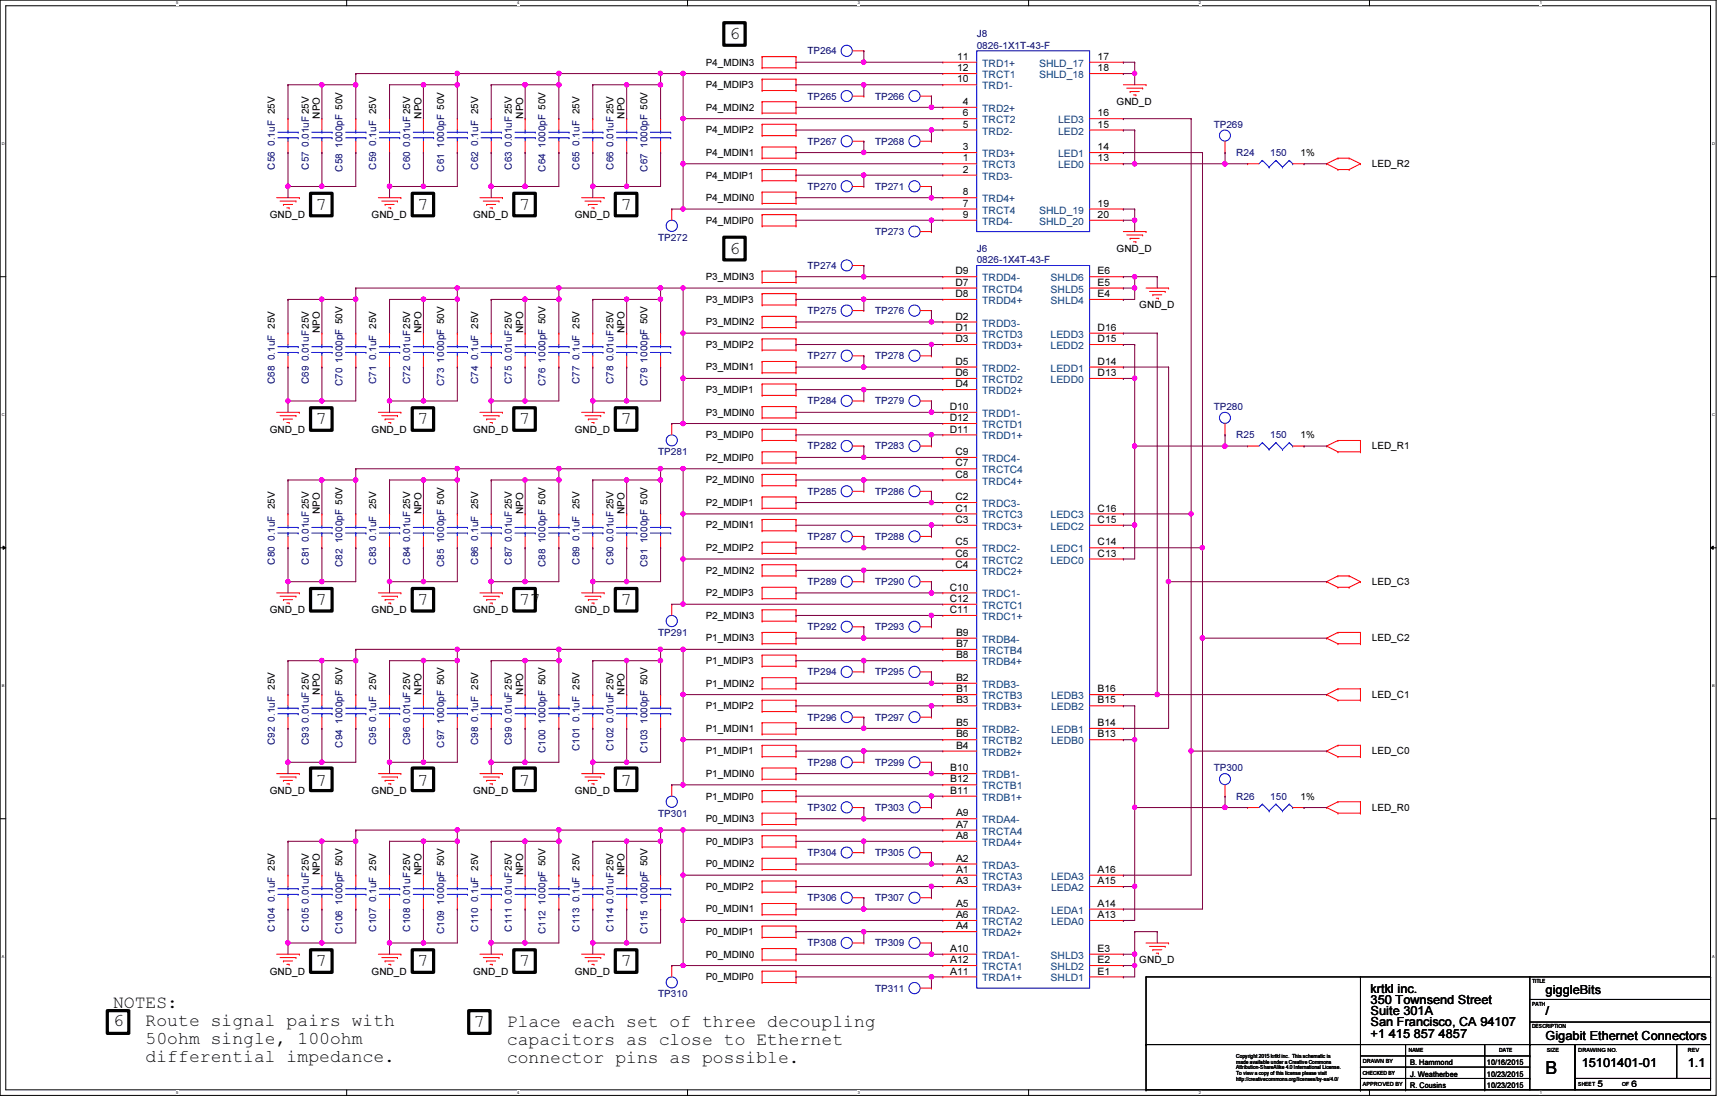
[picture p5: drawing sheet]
<svg xmlns="http://www.w3.org/2000/svg" width="432mm" height="279mm" viewBox="0 0 432 279" stroke-linecap="round" stroke-linejoin="round" font-family="sans-serif">
<defs><g id="words">
<g font-size="4.5">
<text x="182.2" y="9.8">6</text>
<text x="79" y="52.4">7</text>
<text x="104.4" y="52.4">7</text>
<text x="129.7" y="52.4">7</text>
<text x="155.1" y="52.4">7</text>
<text x="182.2" y="63.4">6</text>
<text x="79" y="106">7</text>
<text x="104.4" y="106">7</text>
<text x="129.7" y="106">7</text>
<text x="155.1" y="106">7</text>
<text x="79" y="151.1">7</text>
<text x="104.4" y="151.1">7</text>
<text x="129.7" y="151.1">77</text>
<text x="155.1" y="151.1">7</text>
<text x="79" y="196.2">7</text>
<text x="104.4" y="196.2">7</text>
<text x="129.7" y="196.2">7</text>
<text x="155.1" y="196.2">7</text>
<text x="79" y="241.3">7</text>
<text x="104.4" y="241.3">7</text>
<text x="129.7" y="241.3">7</text>
<text x="155.1" y="241.3">7</text>
<text x="28.2" y="251.8">NOTES:</text>
<text x="28.2" y="256.2">6</text>
<text x="36.4" y="256.2">Route signal pairs with</text>
<text x="118.4" y="256.5">7</text>
<text x="126.6" y="256.5">Place each set of three decoupling</text>
<text x="36.4" y="260.7">50ohm single, 100ohm</text>
<text x="126.6" y="261">capacitors as close to Ethernet</text>
<text x="36.4" y="265.2">differential impedance.</text>
<text x="126.6" y="265.5">connector pins as possible.</text>
<text x="386" y="268.3">B</text>
</g>
<g font-size="3.1">
<text x="342.3" y="247.8">krtkl inc.</text>
<text x="342.3" y="250.7">350 Townsend Street</text>
<text x="386" y="248.1">giggleBits</text>
<text x="342.3" y="253.4">Suite 301A</text>
<text x="342.3" y="256.3">San Francisco, CA 94107</text>
<text x="386" y="253.4">/</text>
<text x="342.3" y="259.1">+1 415 857 4857</text>
<text x="386" y="259.7">Gigabit Ethernet Connectors</text>
<text x="395" y="266.4">15101401-01</text>
<text x="421.5" y="266.4">1.1</text>
</g>
<g font-size="2.5" fill="#000080">
<text x="243.9" y="9.3">J8</text>
<text x="201.6" y="13.5">TP264</text>
<text x="243.9" y="12.1">0826-1X1T-43-F</text>
<text x="201.6" y="24.8">TP265</text>
<text x="218.5" y="24.8">TP266</text>
<text x="303.1" y="31.9">TP269</text>
<text x="201.6" y="36.1">TP267</text>
<text x="218.5" y="36.1">TP268</text>
<text x="308.7" y="38.9">R24</text>
<text x="317.2" y="38.9">150</text>
<text x="68.6" y="42.3" transform="rotate(-90 68.6 42.3)">C56 0.1uF 25V</text>
<text x="77.1" y="42.3" transform="rotate(-90 77.1 42.3)">C57 0.01uF 25V</text>
<text x="85.5" y="42.9" transform="rotate(-90 85.5 42.9)">C58 1000pF 50V</text>
<text x="94" y="42.3" transform="rotate(-90 94 42.3)">C59 0.1uF 25V</text>
<text x="102.4" y="42.3" transform="rotate(-90 102.4 42.3)">C60 0.01uF 25V</text>
<text x="110.9" y="42.9" transform="rotate(-90 110.9 42.9)">C61 1000pF 50V</text>
<text x="119.4" y="42.3" transform="rotate(-90 119.4 42.3)">C62 0.1uF 25V</text>
<text x="127.8" y="42.3" transform="rotate(-90 127.8 42.3)">C63 0.01uF 25V</text>
<text x="136.3" y="42.9" transform="rotate(-90 136.3 42.9)">C64 1000pF 50V</text>
<text x="144.7" y="42.3" transform="rotate(-90 144.7 42.3)">C65 0.1uF 25V</text>
<text x="153.2" y="42.3" transform="rotate(-90 153.2 42.3)">C66 0.01uF 25V</text>
<text x="161.7" y="42.9" transform="rotate(-90 161.7 42.9)">C67 1000pF 50V</text>
<text x="201.6" y="47.4">TP270</text>
<text x="218.5" y="47.4">TP271</text>
<text x="218.5" y="58.7">TP273</text>
<text x="164.4" y="60.1">TP272</text>
<text x="243.9" y="62.9">J6</text>
<text x="243.9" y="65.7">0826-1X4T-43-F</text>
<text x="201.6" y="67.1">TP274</text>
<text x="201.6" y="78.4">TP275</text>
<text x="218.5" y="78.4">TP276</text>
<text x="201.6" y="89.7">TP277</text>
<text x="218.5" y="89.7">TP278</text>
<text x="68.6" y="95.9" transform="rotate(-90 68.6 95.9)">C68 0.1uF 25V</text>
<text x="77.1" y="95.9" transform="rotate(-90 77.1 95.9)">C69 0.01uF25V</text>
<text x="94" y="95.9" transform="rotate(-90 94 95.9)">C71 0.1uF 25V</text>
<text x="102.4" y="95.9" transform="rotate(-90 102.4 95.9)">C72 0.01uF25V</text>
<text x="119.4" y="95.9" transform="rotate(-90 119.4 95.9)">C74 0.1uF 25V</text>
<text x="127.8" y="95.9" transform="rotate(-90 127.8 95.9)">C75 0.01uF25V</text>
<text x="144.7" y="95.9" transform="rotate(-90 144.7 95.9)">C77 0.1uF 25V</text>
<text x="153.2" y="95.9" transform="rotate(-90 153.2 95.9)">C78 0.01uF25V</text>
<text x="85.5" y="96.4" transform="rotate(-90 85.5 96.4)">C70 1000pF 50V</text>
<text x="110.9" y="96.4" transform="rotate(-90 110.9 96.4)">C73 1000pF 50V</text>
<text x="136.3" y="96.4" transform="rotate(-90 136.3 96.4)">C76 1000pF 50V</text>
<text x="161.7" y="96.4" transform="rotate(-90 161.7 96.4)">C79 1000pF 50V</text>
<text x="201.6" y="101">TP284</text>
<text x="218.5" y="101">TP279</text>
<text x="303.1" y="102.4">TP280</text>
<text x="164.4" y="113.6">TP281</text>
<text x="201.6" y="112.2">TP282</text>
<text x="218.5" y="112.2">TP283</text>
<text x="308.7" y="109.4">R25</text>
<text x="317.2" y="109.4">150</text>
<text x="201.6" y="123.5">TP285</text>
<text x="218.5" y="123.5">TP286</text>
<text x="201.6" y="134.8">TP287</text>
<text x="218.5" y="134.8">TP288</text>
<text x="68.6" y="141" transform="rotate(-90 68.6 141)">C80 0.1uF 25V</text>
<text x="77.1" y="141" transform="rotate(-90 77.1 141)">C81 0.01uF 25V</text>
<text x="85.5" y="141.6" transform="rotate(-90 85.5 141.6)">C82 1000pF 50V</text>
<text x="94" y="141" transform="rotate(-90 94 141)">C83 0.1uF 25V</text>
<text x="102.4" y="141" transform="rotate(-90 102.4 141)">C84 0.01uF 25V</text>
<text x="110.9" y="141.6" transform="rotate(-90 110.9 141.6)">C85 1000pF 50V</text>
<text x="119.4" y="141" transform="rotate(-90 119.4 141)">C86 0.1uF 25V</text>
<text x="127.8" y="141" transform="rotate(-90 127.8 141)">C87 0.01uF 25V</text>
<text x="136.3" y="141.6" transform="rotate(-90 136.3 141.6)">C88 1000pF 50V</text>
<text x="144.7" y="141" transform="rotate(-90 144.7 141)">C89 0.1uF 25V</text>
<text x="153.2" y="141" transform="rotate(-90 153.2 141)">C90 0.01uF 25V</text>
<text x="161.7" y="141.6" transform="rotate(-90 161.7 141.6)">C91 1000pF 50V</text>
<text x="201.6" y="146">TP289</text>
<text x="218.5" y="146">TP290</text>
<text x="164.4" y="158.7">TP291</text>
<text x="201.6" y="157.4">TP292</text>
<text x="218.5" y="157.4">TP293</text>
<text x="201.6" y="168.6">TP294</text>
<text x="218.5" y="168.6">TP295</text>
<text x="201.6" y="179.9">TP296</text>
<text x="218.5" y="179.9">TP297</text>
<text x="68.6" y="186.1" transform="rotate(-90 68.6 186.1)">C92 0.1uF 25V</text>
<text x="77.1" y="186.1" transform="rotate(-90 77.1 186.1)">C93 0.01uF25V</text>
<text x="85.5" y="186.7" transform="rotate(-90 85.5 186.7)">C94 1000pF 50V</text>
<text x="94" y="186.1" transform="rotate(-90 94 186.1)">C95 0.1uF 25V</text>
<text x="102.4" y="186.1" transform="rotate(-90 102.4 186.1)">C96 0.01uF25V</text>
<text x="110.9" y="186.7" transform="rotate(-90 110.9 186.7)">C97 1000pF 50V</text>
<text x="119.4" y="186.1" transform="rotate(-90 119.4 186.1)">C98 0.1uF 25V</text>
<text x="127.8" y="186.1" transform="rotate(-90 127.8 186.1)">C99 0.01uF25V</text>
<text x="136.3" y="188.1" transform="rotate(-90 136.3 188.1)">C100 1000pF 50V</text>
<text x="144.7" y="187.5" transform="rotate(-90 144.7 187.5)">C101 0.1uF 25V</text>
<text x="153.2" y="187.5" transform="rotate(-90 153.2 187.5)">C102 0.01uF25V</text>
<text x="161.7" y="188.1" transform="rotate(-90 161.7 188.1)">C103 1000pF 50V</text>
<text x="201.6" y="191.2">TP298</text>
<text x="218.5" y="191.2">TP299</text>
<text x="303.1" y="192.6">TP300</text>
<text x="164.4" y="203.9">TP301</text>
<text x="201.6" y="202.4">TP302</text>
<text x="218.5" y="202.4">TP303</text>
<text x="308.7" y="199.6">R26</text>
<text x="317.2" y="199.6">150</text>
<text x="201.6" y="213.7">TP304</text>
<text x="218.5" y="213.7">TP305</text>
<text x="201.6" y="225">TP306</text>
<text x="218.5" y="225">TP307</text>
<text x="68.6" y="232.6" transform="rotate(-90 68.6 232.6)">C104 0.1uF 25V</text>
<text x="77.1" y="232.6" transform="rotate(-90 77.1 232.6)">C105 0.01uF25V</text>
<text x="85.5" y="233.2" transform="rotate(-90 85.5 233.2)">C106 1000pF 50V</text>
<text x="94" y="232.6" transform="rotate(-90 94 232.6)">C107 0.1uF 25V</text>
<text x="102.4" y="232.6" transform="rotate(-90 102.4 232.6)">C108 0.01uF25V</text>
<text x="110.9" y="233.2" transform="rotate(-90 110.9 233.2)">C109 1000pF 50V</text>
<text x="119.4" y="232.6" transform="rotate(-90 119.4 232.6)">C110 0.1uF 25V</text>
<text x="127.8" y="232.6" transform="rotate(-90 127.8 232.6)">C111 0.01uF25V</text>
<text x="136.3" y="233.2" transform="rotate(-90 136.3 233.2)">C112 1000pF 50V</text>
<text x="144.7" y="232.6" transform="rotate(-90 144.7 232.6)">C113 0.1uF 25V</text>
<text x="153.2" y="232.6" transform="rotate(-90 153.2 232.6)">C114 0.01uF25V</text>
<text x="161.7" y="233.2" transform="rotate(-90 161.7 233.2)">C115 1000pF 50V</text>
<text x="201.6" y="236.3">TP308</text>
<text x="218.5" y="236.3">TP309</text>
<text x="164.4" y="249">TP310</text>
<text x="218.5" y="247.6">TP311</text>
</g>
<g font-size="2.5">
<text x="176.2" y="16.4">P4_MDIN3</text>
<text x="239.1" y="14.9">11</text>
<text x="239.1" y="17.8">12</text>
<text x="274.1" y="14.9">17</text>
<text x="274.1" y="17.8">18</text>
<text x="176.2" y="22">P4_MDIP3</text>
<text x="239.1" y="20.6">10</text>
<text x="79.9" y="29.6" transform="rotate(-90 79.9 29.6)">NPO</text>
<text x="105.3" y="29.6" transform="rotate(-90 105.3 29.6)">NPO</text>
<text x="130.6" y="29.6" transform="rotate(-90 130.6 29.6)">NPO</text>
<text x="156" y="29.6" transform="rotate(-90 156 29.6)">NPO</text>
<text x="176.2" y="27.6">P4_MDIN2</text>
<text x="240.5" y="26.2">4</text>
<text x="240.5" y="29">6</text>
<text x="274.1" y="29">16</text>
<text x="278.8" y="26.2">GND_D</text>
<text x="176.2" y="33.3">P4_MDIP2</text>
<text x="240.5" y="31.9">5</text>
<text x="274.1" y="31.9">15</text>
<text x="176.2" y="38.9">P4_MDIN1</text>
<text x="240.5" y="37.5">3</text>
<text x="240.5" y="40.3">1</text>
<text x="274.1" y="37.5">14</text>
<text x="274.1" y="40.3">13</text>
<text x="324.8" y="38.9">1%</text>
<text x="342.6" y="41.7">LED_R2</text>
<text x="176.2" y="44.6">P4_MDIP1</text>
<text x="240.5" y="43.1">2</text>
<text x="176.2" y="50.2">P4_MDIN0</text>
<text x="240.5" y="48.8">8</text>
<text x="240.5" y="51.6">7</text>
<text x="274.1" y="51.6">19</text>
<text x="67.4" y="54.4">GND_D</text>
<text x="92.8" y="54.4">GND_D</text>
<text x="118.2" y="54.4">GND_D</text>
<text x="143.6" y="54.4">GND_D</text>
<text x="176.2" y="55.8">P4_MDIP0</text>
<text x="240.5" y="54.4">9</text>
<text x="274.1" y="54.4">20</text>
<text x="278.8" y="62.9">GND_D</text>
<text x="176.2" y="69.9">P3_MDIN3</text>
<text x="238.6" y="71.3">D7</text>
<text x="238.6" y="68.5">D9</text>
<text x="274.1" y="71.3">E5</text>
<text x="274.1" y="68.5">E6</text>
<text x="176.2" y="75.6">P3_MDIP3</text>
<text x="238.6" y="74.2">D8</text>
<text x="274.1" y="74.2">E4</text>
<text x="284.5" y="77">GND_D</text>
<text x="79.9" y="83.2" transform="rotate(-90 79.9 83.2)">NPO</text>
<text x="105.3" y="83.2" transform="rotate(-90 105.3 83.2)">NPO</text>
<text x="130.6" y="83.2" transform="rotate(-90 130.6 83.2)">NPO</text>
<text x="156" y="83.2" transform="rotate(-90 156 83.2)">NPO</text>
<text x="176.2" y="81.2">P3_MDIN2</text>
<text x="238.6" y="82.6">D1</text>
<text x="238.6" y="79.8">D2</text>
<text x="274.1" y="82.6">D16</text>
<text x="176.2" y="86.9">P3_MDIP2</text>
<text x="238.6" y="85.4">D3</text>
<text x="274.1" y="85.4">D15</text>
<text x="176.2" y="92.5">P3_MDIN1</text>
<text x="238.6" y="93.9">D6</text>
<text x="238.6" y="91.1">D5</text>
<text x="274.1" y="93.9">D13</text>
<text x="274.1" y="91.1">D14</text>
<text x="176.2" y="98.1">P3_MDIP1</text>
<text x="238.6" y="96.7">D4</text>
<text x="67.4" y="108">GND_D</text>
<text x="92.8" y="108">GND_D</text>
<text x="118.2" y="108">GND_D</text>
<text x="143.6" y="108">GND_D</text>
<text x="176.2" y="103.8">P3_MDIN0</text>
<text x="237.2" y="108">D11</text>
<text x="237.2" y="105.2">D12</text>
<text x="237.2" y="102.4">D10</text>
<text x="176.2" y="109.4">P3_MDIP0</text>
<text x="238.6" y="113.6">C9</text>
<text x="324.8" y="109.4">1%</text>
<text x="342.6" y="112.2">LED_R1</text>
<text x="176.2" y="115.1">P2_MDIP0</text>
<text x="238.6" y="119.3">C8</text>
<text x="238.6" y="116.5">C7</text>
<text x="176.2" y="120.7">P2_MDIN0</text>
<text x="238.6" y="124.9">C2</text>
<text x="79.9" y="128.3" transform="rotate(-90 79.9 128.3)">NPO</text>
<text x="105.3" y="128.3" transform="rotate(-90 105.3 128.3)">NPO</text>
<text x="130.6" y="128.3" transform="rotate(-90 130.6 128.3)">NPO</text>
<text x="156" y="128.3" transform="rotate(-90 156 128.3)">NPO</text>
<text x="176.2" y="132">P2_MDIN1</text>
<text x="176.2" y="126.3">P2_MDIP1</text>
<text x="238.6" y="130.6">C3</text>
<text x="238.6" y="127.7">C1</text>
<text x="274.1" y="130.6">C15</text>
<text x="274.1" y="127.7">C16</text>
<text x="176.2" y="137.6">P2_MDIP2</text>
<text x="238.6" y="136.2">C5</text>
<text x="274.1" y="136.2">C14</text>
<text x="176.2" y="143.3">P2_MDIN2</text>
<text x="238.6" y="141.8">C4</text>
<text x="238.6" y="139">C6</text>
<text x="274.1" y="139">C13</text>
<text x="176.2" y="148.9">P2_MDIP3</text>
<text x="237.2" y="147.4">C10</text>
<text x="342.6" y="146">LED_C3</text>
<text x="67.4" y="153.1">GND_D</text>
<text x="92.8" y="153.1">GND_D</text>
<text x="118.2" y="153.1">GND_D</text>
<text x="143.6" y="153.1">GND_D</text>
<text x="176.2" y="154.5">P2_MDIN3</text>
<text x="237.2" y="153.1">C11</text>
<text x="237.2" y="150.3">C12</text>
<text x="176.2" y="160.1">P1_MDIN3</text>
<text x="238.8" y="161.5">B7</text>
<text x="238.8" y="158.7">B9</text>
<text x="342.6" y="160.1">LED_C2</text>
<text x="176.2" y="165.8">P1_MDIP3</text>
<text x="238.8" y="164.4">B8</text>
<text x="79.9" y="173.4" transform="rotate(-90 79.9 173.4)">NPO</text>
<text x="105.3" y="173.4" transform="rotate(-90 105.3 173.4)">NPO</text>
<text x="130.6" y="173.4" transform="rotate(-90 130.6 173.4)">NPO</text>
<text x="156" y="173.4" transform="rotate(-90 156 173.4)">NPO</text>
<text x="176.2" y="171.4">P1_MDIN2</text>
<text x="238.8" y="172.8">B1</text>
<text x="238.8" y="170">B2</text>
<text x="274.1" y="172.8">B16</text>
<text x="176.2" y="177.1">P1_MDIP2</text>
<text x="238.8" y="175.6">B3</text>
<text x="274.1" y="175.6">B15</text>
<text x="342.6" y="174.2">LED_C1</text>
<text x="176.2" y="182.7">P1_MDIN1</text>
<text x="238.8" y="184.1">B6</text>
<text x="238.8" y="181.3">B5</text>
<text x="274.1" y="184.1">B13</text>
<text x="274.1" y="181.3">B14</text>
<text x="176.2" y="188.3">P1_MDIP1</text>
<text x="238.8" y="186.9">B4</text>
<text x="342.6" y="188.3">LED_C0</text>
<text x="176.2" y="194">P1_MDIN0</text>
<text x="237.3" y="195.4">B12</text>
<text x="237.3" y="192.6">B10</text>
<text x="67.4" y="198.2">GND_D</text>
<text x="92.8" y="198.2">GND_D</text>
<text x="118.2" y="198.2">GND_D</text>
<text x="143.6" y="198.2">GND_D</text>
<text x="176.2" y="199.6">P1_MDIP0</text>
<text x="237.3" y="198.2">B11</text>
<text x="238.8" y="203.8">A9</text>
<text x="324.8" y="199.6">1%</text>
<text x="342.6" y="202.4">LED_R0</text>
<text x="176.2" y="205.3">P0_MDIN3</text>
<text x="238.8" y="209.5">A8</text>
<text x="238.8" y="206.7">A7</text>
<text x="176.2" y="210.9">P0_MDIP3</text>
<text x="238.8" y="215.1">A2</text>
<text x="79.9" y="218.5" transform="rotate(-90 79.9 218.5)">NPO</text>
<text x="105.3" y="218.5" transform="rotate(-90 105.3 218.5)">NPO</text>
<text x="130.6" y="218.5" transform="rotate(-90 130.6 218.5)">NPO</text>
<text x="156" y="218.5" transform="rotate(-90 156 218.5)">NPO</text>
<text x="176.2" y="216.5">P0_MDIN2</text>
<text x="238.8" y="220.8">A3</text>
<text x="238.8" y="217.9">A1</text>
<text x="274.1" y="220.8">A15</text>
<text x="274.1" y="217.9">A16</text>
<text x="176.2" y="227.8">P0_MDIN1</text>
<text x="176.2" y="222.2">P0_MDIP2</text>
<text x="238.8" y="226.4">A5</text>
<text x="274.1" y="226.4">A14</text>
<text x="176.2" y="233.5">P0_MDIP1</text>
<text x="238.8" y="232">A4</text>
<text x="238.8" y="229.2">A6</text>
<text x="274.1" y="229.2">A13</text>
<text x="176.2" y="239.1">P0_MDIN0</text>
<text x="237.3" y="237.7">A10</text>
<text x="274.1" y="237.7">E3</text>
<text x="67.4" y="243.3">GND_D</text>
<text x="92.8" y="243.3">GND_D</text>
<text x="118.2" y="243.3">GND_D</text>
<text x="143.6" y="243.3">GND_D</text>
<text x="176.2" y="244.7">P0_MDIP0</text>
<text x="237.3" y="243.3">A11</text>
<text x="237.3" y="240.5">A12</text>
<text x="274.1" y="243.3">E1</text>
<text x="274.1" y="240.5">E2</text>
<text x="284.5" y="240.5">GND_D</text>
</g>
<g font-size="2.5" fill="#004080">
<text x="245.3" y="16.7">TRD1+</text>
<text x="259.5" y="16.7">SHLD_17</text>
<text x="245.3" y="19.5">TRCT1</text>
<text x="245.3" y="22.3">TRD1-</text>
<text x="259.5" y="19.5">SHLD_18</text>
<text x="245.3" y="27.9">TRD2+</text>
<text x="245.3" y="30.8">TRCT2</text>
<text x="245.3" y="33.6">TRD2-</text>
<text x="264.2" y="33.6">LED2</text>
<text x="264.2" y="30.8">LED3</text>
<text x="245.3" y="39.2">TRD3+</text>
<text x="264.2" y="39.2">LED1</text>
<text x="245.3" y="42">TRCT3</text>
<text x="245.3" y="44.9">TRD3-</text>
<text x="264.2" y="42">LED0</text>
<text x="245.3" y="50.5">TRD4+</text>
<text x="245.3" y="53.3">TRCT4</text>
<text x="259.5" y="53.3">SHLD_19</text>
<text x="245.3" y="56.1">TRD4-</text>
<text x="259.5" y="56.1">SHLD_20</text>
<text x="245.3" y="70.2">TRDD4-</text>
<text x="262.4" y="70.2">SHLD6</text>
<text x="245.3" y="75.9">TRDD4+</text>
<text x="245.3" y="73.1">TRCTD4</text>
<text x="262.4" y="75.9">SHLD4</text>
<text x="262.4" y="73.1">SHLD5</text>
<text x="245.3" y="81.5">TRDD3-</text>
<text x="245.3" y="87.2">TRDD3+</text>
<text x="245.3" y="84.3">TRCTD3</text>
<text x="262.4" y="87.2">LEDD2</text>
<text x="262.4" y="84.3">LEDD3</text>
<text x="245.3" y="95.6">TRCTD2</text>
<text x="245.3" y="92.8">TRDD2-</text>
<text x="262.4" y="95.6">LEDD0</text>
<text x="262.4" y="92.8">LEDD1</text>
<text x="245.3" y="98.4">TRDD2+</text>
<text x="245.3" y="106.9">TRCTD1</text>
<text x="245.3" y="104.1">TRDD1-</text>
<text x="245.3" y="109.7">TRDD1+</text>
<text x="245.3" y="118.2">TRCTC4</text>
<text x="245.3" y="115.4">TRDC4-</text>
<text x="245.3" y="121">TRDC4+</text>
<text x="245.3" y="129.5">TRCTC3</text>
<text x="245.3" y="126.6">TRDC3-</text>
<text x="262.4" y="129.5">LEDC3</text>
<text x="245.3" y="137.9">TRDC2-</text>
<text x="245.3" y="132.3">TRDC3+</text>
<text x="262.4" y="137.9">LEDC1</text>
<text x="262.4" y="132.3">LEDC2</text>
<text x="245.3" y="143.6">TRDC2+</text>
<text x="245.3" y="140.7">TRCTC2</text>
<text x="262.4" y="140.7">LEDC0</text>
<text x="245.3" y="149.2">TRDC1-</text>
<text x="245.3" y="154.8">TRDC1+</text>
<text x="245.3" y="152">TRCTC1</text>
<text x="245.3" y="160.5">TRDB4-</text>
<text x="245.3" y="166.1">TRDB4+</text>
<text x="245.3" y="163.3">TRCTB4</text>
<text x="245.3" y="171.7">TRDB3-</text>
<text x="245.3" y="177.4">TRDB3+</text>
<text x="245.3" y="174.6">TRCTB3</text>
<text x="262.5" y="177.4">LEDB2</text>
<text x="262.5" y="174.6">LEDB3</text>
<text x="245.3" y="185.8">TRCTB2</text>
<text x="245.3" y="183">TRDB2-</text>
<text x="262.5" y="185.8">LEDB0</text>
<text x="262.5" y="183">LEDB1</text>
<text x="245.3" y="188.7">TRDB2+</text>
<text x="245.3" y="197.1">TRCTB1</text>
<text x="245.3" y="194.3">TRDB1-</text>
<text x="245.3" y="199.9">TRDB1+</text>
<text x="245.3" y="208.4">TRCTA4</text>
<text x="245.3" y="205.6">TRDA4-</text>
<text x="245.3" y="211.2">TRDA4+</text>
<text x="245.3" y="219.7">TRCTA3</text>
<text x="245.3" y="216.9">TRDA3-</text>
<text x="262.5" y="219.7">LEDA3</text>
<text x="245.3" y="222.5">TRDA3+</text>
<text x="262.5" y="222.5">LEDA2</text>
<text x="245.3" y="233.8">TRDA2+</text>
<text x="245.3" y="231">TRCTA2</text>
<text x="245.3" y="228.1">TRDA2-</text>
<text x="262.5" y="228.1">LEDA1</text>
<text x="262.5" y="231">LEDA0</text>
<text x="245.3" y="239.4">TRDA1-</text>
<text x="262.4" y="239.4">SHLD3</text>
<text x="245.3" y="245.1">TRDA1+</text>
<text x="245.3" y="242.2">TRCTA1</text>
<text x="262.4" y="245.1">SHLD1</text>
<text x="262.4" y="242.2">SHLD2</text>
</g>
<g font-size="2.2">
<text x="399" y="271.3">5</text>
<text x="407.4" y="271.3">6</text>
</g>
<g font-size="1.9">
<text x="352.2" y="268.8">J. Weatherbee</text>
<text x="352.2" y="266">B. Hammond</text>
<text x="371.3" y="266">10/16/2015</text>
<text x="371.3" y="268.8">10/23/2015</text>
<text x="352.2" y="271.6">R. Cousins</text>
<text x="371.3" y="271.6">10/23/2015</text>
</g>
<g font-size="1.4">
<text x="382.6" y="245.5">TITLE</text>
<text x="382.6" y="251.1">PATH</text>
<text x="382.6" y="256.8">DESCRIPTION</text>
<text x="351.9" y="262.7">NAME</text>
<text x="374.4" y="262.7">DATE</text>
<text x="386.3" y="262.7">SIZE</text>
<text x="394.2" y="262.7">DRAWING NO.</text>
<text x="421.5" y="262.7">REV</text>
<text x="308.7" y="264.1">Copyright 2015 krtkl inc. This schematic is</text>
<text x="308.7" y="265.6">made available under a Creative Commons</text>
<text x="308.7" y="267">Attribution-ShareAlike 4.0 International License.</text>
<text x="308.7" y="268.4">To view a copy of this license please visit</text>
<text x="308.7" y="269.9">http://creativecommons.org/licenses/by-sa/4.0/</text>
<text x="340.3" y="265.5">DRAWN BY</text>
<text x="340.3" y="268.4">CHECKED BY</text>
<text x="340.3" y="271.1">APPROVED BY</text>
<text x="394.2" y="271.1">SHEET</text>
<text x="405.1" y="271.1">OF</text>
</g>
<g font-size="1">
<text x="44" y="1.1">5</text>
<text x="129.1" y="1.1">4</text>
<text x="214.2" y="1.1">3</text>
<text x="299.4" y="1.1">2</text>
<text x="384.6" y="1.1">1</text>
<text x=".4" y="36.2">D</text>
<text x="427.6" y="36.2">D</text>
<text x=".4" y="103.8">C</text>
<text x="427.6" y="103.8">C</text>
<text x=".4" y="171.5">B</text>
<text x="427.6" y="171.5">B</text>
<text x=".4" y="239.1">A</text>
<text x="427.6" y="239.1">A</text>
<text x="44" y="273.2">5</text>
<text x="129.1" y="273.2">4</text>
<text x="214.2" y="273.2">3</text>
<text x="299.4" y="273.2">2</text>
<text x="384.6" y="273.2">1</text>
</g>
</g></defs>
<path d="M0 0h428.6v273.5h-428.6zM1.4 1.4h425.8v270.7h-425.8z" fill="none" stroke="#000" stroke-width=".25"/>
<g fill="#fff">
<path d="M44 .2h.5v1.2h-.5z"/>
<path d="M44 272.3h.5v1.1h-.5z"/>
</g>
<path d="M86.6 0v1.4M86.6 272.1v1.4" fill="none" stroke="#000" stroke-width=".25"/>
<g fill="#fff">
<path d="M129.1 .2h.6v1.2h-.6z"/>
<path d="M129.1 272.3h.6v1.1h-.6z"/>
</g>
<path d="M171.7 0v1.4M171.7 272.1v1.4" fill="none" stroke="#000" stroke-width=".25"/>
<g fill="#fff">
<path d="M214.2 .2h.6v1.2h-.6z"/>
<path d="M214.2 272.3h.6v1.1h-.6z"/>
</g>
<path d="M256.9 0v1.4M256.9 272.1v1.4" fill="none" stroke="#000" stroke-width=".25"/>
<g fill="#fff">
<path d="M299.4 .2h.6v1.2h-.6z"/>
<path d="M299.4 272.3h.6v1.1h-.6z"/>
</g>
<path d="M342 0v1.4M342 272.1v1.4" fill="none" stroke="#000" stroke-width=".25"/>
<g fill="#fff">
<path d="M384.6 .2h.5v1.2h-.5z"/>
<path d="M384.6 272.3h.5v1.1h-.5z"/>
<path d="M.4 35.3h.7v1.1h-.7z"/>
<path d="M427.6 35.3h.7v1.1h-.7z"/>
<path d="M.4 102.9h.7v1.2h-.7z"/>
<path d="M427.6 102.9h.7v1.2h-.7z"/>
</g>
<path d="M0 69.1h1.4M427.2 69.1h1.4" fill="none" stroke="#000" stroke-width=".25"/>
<g fill="#fff">
<path d="M.4 170.6h.7v1.1h-.7z"/>
<path d="M427.6 170.6h.6v1.1h-.6z"/>
</g>
<path d="M0 136.8h1.4M.8 136.4l.6 .4-.6 .4zM427.2 136.8l.7-.4v.8zM427.2 136.8h1.4" fill="none" stroke="#000" stroke-width=".25"/>
<path d="M.8 136.4l.6 .4-.6 .4zM427.2 136.8l.7-.4v.8z" fill="#000"/>
<g fill="#fff">
<path d="M.4 238.3h.7v1.1h-.7z"/>
<path d="M427.6 238.3h.6v1.1h-.6z"/>
</g>
<g fill="none" stroke="#000" stroke-width=".25">
<path d="M0 204.4h1.4M427.2 204.4h1.4M339.8 243.9h.1M339.8 243.9v28.2M382.1 243.9v16.9M382.1 249.6h45.1M382.1 255.2h45.1M427.2 243.9h.1M427.2 249.6h.1M427.2 255.2h.1M427.2 243.9h-141v28.2M427.2 243.9v16.9"/>
<path d="M286.2 272.1h.1M286.2 260.8h.1M286.2 272.1h95.9M286.2 260.8h95.9M339.8 272.1h.1M339.8 266.4h.1M339.8 263.7h42.3M339.8 266.4h42.3M339.8 269.3h42.3M351 272.1h.1M351 260.8v11.3M370.8 272.1h.1"/>
<path d="M370.8 260.8v11.3M382.1 260.8h11.2v11.3h-11.2zM382.1 260.8h.1M382.1 263.7h.1M382.1 269.3h.1M393.3 269.3h33.9v2.8h-33.9zM393.3 260.8h25.4v8.5h-25.4zM418.7 260.8h8.5v8.5h-8.5z"/>
</g>
<g fill="none" stroke="#000" stroke-width=".8">
<path d="M180.8 5.7h5.3v5.6h-5.3zM77.6 48.3h5.3v5.6h-5.3zM103 48.3h5.3v5.6h-5.3zM128.3 48.3h5.4v5.6h-5.4zM153.7 48.3h5.3v5.6h-5.3zM180.8 59.2h5.3v5.7h-5.3zM77.6 101.8h5.3v5.6h-5.3zM103 101.8h5.3v5.6h-5.3zM128.3 101.8h5.4v5.6h-5.4zM153.7 101.8h5.3v5.6h-5.3zM77.6 146.9h5.3v5.7h-5.3zM103 146.9h5.3v5.7h-5.3z"/>
<path d="M128.3 146.9h5.4v5.7h-5.4zM153.7 146.9h5.3v5.7h-5.3zM77.6 191.8h5.3v5.6h-5.3zM103 191.8h5.3v5.6h-5.3zM128.3 191.8h5.4v5.6h-5.4zM153.7 191.8h5.3v5.6h-5.3zM77.6 237.2h5.3v5.6h-5.3zM103 237.2h5.3v5.6h-5.3zM128.3 237.2h5.4v5.6h-5.4zM153.7 237.2h5.3v5.6h-5.3zM26.8 252.3h5.4v5.7h-5.4zM117.1 252.3h5.3v5.7h-5.3z"/>
</g>
<g fill="none" stroke="#f00" stroke-width=".25">
<path d="M190.3 16.9h.1M190.3 14.1h.1M190.3 19.8h.1M190.3 14.1v2.8M190.3 19.8v2.8M190.3 14.1h8.5M190.3 16.9h8.5M190.3 19.8h8.5M198.8 14.1h.1M198.8 16.9h.1M198.8 19.8h.1M198.8 14.1v2.8"/>
<path d="M198.8 19.8v2.8M212.9 12.7h2.8M215.7 12.7h.1M235.5 15.5h.1M235.5 18.4h.1M235.5 15.5h8.4M235.5 18.4h8.4M272.1 15.5h8.4M272.1 18.4h8.4M280.5 15.5h.1M280.5 18.4h.1M71.9 29.6h.1"/>
<path d="M71.9 38.1h.1M71.9 29.6v2.9M71.9 35.3v2.8M80.4 29.6h.1M80.4 38.1h.1M80.4 29.6v2.9M80.4 35.3v2.8M88.9 29.6h.1M88.9 38.1h.1M88.9 29.6v2.9M88.9 35.3v2.8M97.3 29.6h.1"/>
<path d="M97.3 38.1h.1M97.3 29.6v2.9M97.3 35.3v2.8M105.7 29.6h.1M105.7 38.1h.1M105.7 29.6v2.9M105.7 35.3v2.8M114.2 29.6h.1M114.2 38.1h.1M114.2 29.6v2.9M114.2 35.3v2.8M122.7 29.6h.1"/>
<path d="M122.7 38.1h.1M122.7 29.6v2.9M122.7 35.3v2.8M131.1 29.6h.1M131.1 38.1h.1M131.1 29.6v2.9M131.1 35.3v2.8M139.6 29.6h.1M139.6 38.1h.1M139.6 29.6v2.9M139.6 35.3v2.8M148 29.6h.1"/>
<path d="M148 38.1h.1M148 29.6v2.9M148 35.3v2.8M156.5 29.6h.1M156.5 38.1h.1M156.5 29.6v2.9M156.5 35.3v2.8M165 29.6h.1M165 38.1h.1M165 29.6v2.9M165 35.3v2.8M190.3 39.5h.1"/>
<path d="M190.3 36.7h.1M190.3 22.6h.1M190.3 28.2h.1M190.3 25.4h.1M190.3 33.9h.1M190.3 31h.1M190.3 25.4v2.8M190.3 31v2.9M190.3 36.7v2.8M190.3 36.7h8.5M190.3 39.5h8.5M190.3 22.6h8.5"/>
<path d="M190.3 25.4h8.5M190.3 28.2h8.5M190.3 31h8.5M190.3 33.9h8.5M198.8 36.7h.1M198.8 39.5h.1M198.8 22.6h.1M198.8 25.4h.1M198.8 28.2h.1M198.8 31h.1M198.8 33.9h.1M198.8 25.4v2.8"/>
<path d="M198.8 31v2.9M198.8 36.7v2.8M212.9 35.3h2.8M212.9 24h2.8M215.7 35.3h.1M215.7 24h.1M229.8 35.3h2.8M229.8 24h2.8M232.6 35.3h.1M232.6 24h.1M235.5 21.2h.1M235.5 26.8h.1"/>
<path d="M235.5 29.6h.1M235.5 32.5h.1M235.5 38.1h.1M235.5 21.2h8.4M235.5 26.8h8.4M235.5 29.6h8.4M235.5 32.5h8.4M235.5 38.1h8.4M272.1 29.6h8.4M272.1 32.5h8.4M272.1 38.1h8.4M280.5 38.1h.1"/>
<path d="M280.5 32.5h.1M280.5 29.6h.1M280.5 21.2h5.7M281.4 22h4M282.2 22.9h.1M282.2 22.9h2.3M283.1 23.7h.6M283.7 23.7h.1M285.4 22h.1M286.2 21.2h.1M305.9 38.1h.1M305.9 35.3v2.8"/>
<path d="M334.1 39.5h.1M334.1 39.5h2.8M334.1 39.5l-2.8 1.4M336.9 39.5h.1M336.9 39.5l2.9 1.4M69.1 49.4h5.7M69.9 50.2h4M70.8 51.1h.1M70.8 51.1h2.3M71.6 51.9h.6M72.2 51.9h.1M73.9 50.2h.1"/>
<path d="M74.8 49.4h.1M94.5 49.4h5.6M95.3 50.2h4M96.2 51.1h.1M96.2 51.1h2.2M97 51.9h.6M97.6 51.9h.1M99.3 50.2h.1M100.1 49.4h.1M119.8 49.4h5.7M120.7 50.2h3.9M121.5 51.1h.1"/>
<path d="M121.5 51.1h2.3M122.4 51.9h.5M122.9 51.9h.1M124.6 50.2h.1M125.5 49.4h.1M145.2 49.4h5.7M146.1 50.2h3.9M146.9 51.1h.1M146.9 51.1h2.3M147.8 51.9h.5M148.3 51.9h.1M150 50.2h.1"/>
<path d="M150.9 49.4h.1M167.8 52.2h.1M167.8 52.2v2.8M190.3 56.4h.1M190.3 53.6h.1M190.3 45.1h.1M190.3 42.3h.1M190.3 50.8h.1M190.3 48h.1M190.3 42.3v2.8M190.3 48v2.8M190.3 53.6v2.8"/>
<path d="M190.3 53.6h8.5M190.3 56.4h8.5M190.3 42.3h8.5M190.3 45.1h8.5M190.3 48h8.5M190.3 50.8h8.5M198.8 53.6h.1M198.8 56.4h.1M198.8 42.3h.1M198.8 45.1h.1M198.8 48h.1M198.8 50.8h.1"/>
<path d="M198.8 42.3v2.8M198.8 48v2.8M198.8 53.6v2.8M212.9 46.6h2.8M215.7 46.6h.1M229.8 57.8h2.8M229.8 46.6h2.8M232.6 46.6h.1M232.6 57.8h.1M235.5 40.9h.1M235.5 43.7h.1M235.5 49.4h.1"/>
<path d="M235.5 52.2h.1M235.5 55h.1M235.5 49.4h8.4M235.5 40.9h8.4M235.5 43.7h8.4M235.5 52.2h8.4M235.5 55h8.4M272.1 40.9h8.4M272.1 52.2h8.4M272.1 55h8.4M280.5 40.9h.1M280.5 52.2h.1"/>
<path d="M280.5 55h.1M280.5 57.8h5.7M281.4 58.7h4M282.2 59.5h.1M282.2 59.5h2.3M285.4 58.7h.1M286.2 57.8h.1M311.6 40.9h.1M311.6 40.9h2.8M322.8 40.9h2.9M325.7 40.9h.1M331.3 40.9h.1"/>
<path d="M331.3 40.9l2.8 1.4M334.1 42.3h.1M334.1 42.3h2.8M336.9 42.3h.1M339.8 40.9h.1M339.8 40.9l-2.9 1.4M190.3 79h.1M190.3 70.5h.1M190.3 67.7h.1M190.3 76.2h.1M190.3 73.3h.1M190.3 67.7v2.8"/>
<path d="M190.3 73.3v2.9M190.3 79v2.8M190.3 79h8.5M190.3 67.7h8.5M190.3 70.5h8.5M190.3 73.3h8.5M190.3 76.2h8.5M198.8 79h.1M198.8 67.7h.1M198.8 70.5h.1M198.8 73.3h.1M198.8 76.2h.1"/>
<path d="M198.8 67.7v2.8M198.8 73.3v2.9M198.8 79v2.8M212.9 77.6h2.8M212.9 66.3h2.8M215.7 66.3h.1M215.7 77.6h.1M229.8 77.6h2.8M232.6 77.6h.1M235.5 74.8h.1M235.5 71.9h.1M235.5 69.1h.1"/>
<path d="M235.5 71.9h8.4M235.5 74.8h8.4M235.5 69.1h8.4M272.1 71.9h8.4M272.1 74.8h8.4M272.1 69.1h8.4M280.5 74.8h.1M280.5 71.9h.1M280.5 69.1h.1M283.1 60.4h.6M283.7 60.4h.1M286.2 71.9h5.6"/>
<path d="M287.1 72.8h3.9M287.9 73.6h.1M287.9 73.6h2.3M288.8 74.5h.5M289.3 74.5h.1M291 72.8h.1M291.8 71.9h.1M71.9 83.2h.1M71.9 91.7h.1M71.9 83.2v2.8M71.9 88.9v2.8M80.4 83.2h.1"/>
<path d="M80.4 91.7h.1M80.4 83.2v2.8M80.4 88.9v2.8M88.9 83.2h.1M88.9 91.7h.1M88.9 83.2v2.8M88.9 88.9v2.8M97.3 83.2h.1M97.3 91.7h.1M97.3 83.2v2.8M97.3 88.9v2.8M105.7 83.2h.1"/>
<path d="M105.7 91.7h.1M105.7 83.2v2.8M105.7 88.9v2.8M114.2 83.2h.1M114.2 91.7h.1M114.2 83.2v2.8M114.2 88.9v2.8M122.7 83.2h.1M122.7 91.7h.1M122.7 83.2v2.8M122.7 88.9v2.8M131.1 83.2h.1"/>
<path d="M131.1 91.7h.1M131.1 83.2v2.8M131.1 88.9v2.8M139.6 83.2h.1M139.6 91.7h.1M139.6 83.2v2.8M139.6 88.9v2.8M148 83.2h.1M148 91.7h.1M148 83.2v2.8M148 88.9v2.8M156.5 83.2h.1"/>
<path d="M156.5 91.7h.1M156.5 83.2v2.8M156.5 88.9v2.8M165 83.2h.1M165 91.7h.1M165 83.2v2.8M165 88.9v2.8M190.3 81.8h.1M190.3 87.4h.1M190.3 84.6h.1M190.3 93.1h.1M190.3 90.3h.1"/>
<path d="M190.3 98.7h.1M190.3 95.9h.1M190.3 84.6v2.8M190.3 90.3v2.8M190.3 95.9v2.8M190.3 81.8h8.5M190.3 84.6h8.5M190.3 87.4h8.5M190.3 90.3h8.5M190.3 93.1h8.5M190.3 95.9h8.5M190.3 98.7h8.5"/>
<path d="M198.8 81.8h.1M198.8 84.6h.1M198.8 87.4h.1M198.8 90.3h.1M198.8 93.1h.1M198.8 95.9h.1M198.8 98.7h.1M198.8 84.6v2.8M198.8 90.3v2.8M198.8 95.9v2.8M212.9 88.9h2.8M215.7 88.9h.1"/>
<path d="M229.8 88.9h2.8M232.6 88.9h.1M235.5 97.3h.1M235.5 94.5h.1M235.5 91.7h.1M235.5 86h.1M235.5 83.2h.1M235.5 80.4h.1M235.5 97.3h8.4M235.5 94.5h8.4M235.5 91.7h8.4M235.5 86h8.4"/>
<path d="M235.5 83.2h8.4M235.5 80.4h8.4M272.1 94.5h8.4M272.1 91.7h8.4M272.1 86h8.4M272.1 83.2h8.4M280.5 94.5h.1M280.5 91.7h.1M280.5 86h.1M280.5 83.2h.1M69.1 103h5.7M69.9 103.8h4"/>
<path d="M70.8 104.6h.1M70.8 104.6h2.3M71.6 105.5h.6M72.2 105.5h.1M73.9 103.8h.1M74.8 103h.1M94.5 103h5.6M95.3 103.8h4M96.2 104.6h.1M96.2 104.6h2.2M97 105.5h.6M97.6 105.5h.1"/>
<path d="M99.3 103.8h.1M100.1 103h.1M119.8 103h5.7M120.7 103.8h3.9M121.5 104.6h.1M121.5 104.6h2.3M122.4 105.5h.5M122.9 105.5h.1M124.6 103.8h.1M125.5 103h.1M145.2 103h5.7M146.1 103.8h3.9"/>
<path d="M146.9 104.6h.1M146.9 104.6h2.3M147.8 105.5h.5M148.3 105.5h.1M150 103.8h.1M150.9 103h.1M167.8 105.7h.1M167.8 105.7v2.9M190.3 112.8h.1M190.3 115.6h.1M190.3 118.4h.1M190.3 104.4h.1"/>
<path d="M190.3 101.5h.1M190.3 110h.1M190.3 107.2h.1M190.3 101.5v2.9M190.3 107.2v2.8M190.3 112.8v2.8M190.3 118.4v2.9M190.3 115.6h8.5M190.3 112.8h8.5M190.3 118.4h8.5M190.3 101.5h8.5M190.3 104.4h8.5"/>
<path d="M190.3 107.2h8.5M190.3 110h8.5M198.8 115.6h.1M198.8 112.8h.1M198.8 118.4h.1M198.8 101.5h.1M198.8 104.4h.1M198.8 107.2h.1M198.8 110h.1M198.8 101.5v2.9M198.8 107.2v2.8M198.8 112.8v2.8"/>
<path d="M198.8 118.4v2.9M212.9 100.1h2.8M212.9 111.4h2.8M215.7 100.1h.1M215.7 111.4h.1M229.8 100.1h2.8M229.8 111.4h2.8M232.6 111.4h.1M232.6 100.1h.1M235.5 119.8h.1M235.5 117.1h.1M235.5 114.2h.1"/>
<path d="M235.5 108.6h.1M235.5 105.7h.1M235.5 103h.1M235.5 103h8.4M235.5 119.8h8.4M235.5 117.1h8.4M235.5 114.2h8.4M235.5 108.6h8.4M235.5 105.7h8.4M305.9 108.6h.1M305.9 105.7v2.9M311.6 111.4h.1"/>
<path d="M311.6 111.4h2.8M322.8 111.4h2.9M325.7 111.4h.1M331.3 111.4h.1M331.3 111.4l2.8 1.4M334.1 112.8h.1M334.1 110h.1M334.1 112.8h5.7M334.1 110h5.7M334.1 110l-2.8 1.4M339.8 110h.1M339.8 112.8h.1"/>
<path d="M339.8 110v2.8M71.9 128.3h.1M71.9 136.8h.1M71.9 128.3v2.8M71.9 133.9v2.9M80.4 128.3h.1M80.4 136.8h.1M80.4 128.3v2.8M80.4 133.9v2.9M88.9 128.3h.1M88.9 136.8h.1M88.9 128.3v2.8"/>
<path d="M88.9 133.9v2.9M97.3 128.3h.1M97.3 136.8h.1M97.3 128.3v2.8M97.3 133.9v2.9M105.7 128.3h.1M105.7 136.8h.1M105.7 128.3v2.8M105.7 133.9v2.9M114.2 128.3h.1M114.2 136.8h.1M114.2 128.3v2.8"/>
<path d="M114.2 133.9v2.9M122.7 128.3h.1M122.7 136.8h.1M122.7 128.3v2.8M122.7 133.9v2.9M131.1 128.3h.1M131.1 136.8h.1M131.1 128.3v2.8M131.1 133.9v2.9M139.6 128.3h.1M139.6 136.8h.1M139.6 128.3v2.8"/>
<path d="M139.6 133.9v2.9M148 128.3h.1M148 136.8h.1M148 128.3v2.8M148 133.9v2.9M156.5 128.3h.1M156.5 136.8h.1M156.5 128.3v2.8M156.5 133.9v2.9M165 128.3h.1M165 136.8h.1M165 128.3v2.8"/>
<path d="M165 133.9v2.9M190.3 129.7h.1M190.3 132.5h.1M190.3 124.1h.1M190.3 126.9h.1M190.3 121.3h.1M190.3 135.4h.1M190.3 138.2h.1M190.3 124.1v2.8M190.3 129.7v2.8M190.3 135.4v2.8M190.3 132.5h8.5"/>
<path d="M190.3 129.7h8.5M190.3 126.9h8.5M190.3 124.1h8.5M190.3 121.3h8.5M190.3 138.2h8.5M190.3 135.4h8.5M198.8 132.5h.1M198.8 129.7h.1M198.8 126.9h.1M198.8 124.1h.1M198.8 121.3h.1M198.8 138.2h.1"/>
<path d="M198.8 135.4h.1M198.8 124.1v2.8M198.8 129.7v2.8M198.8 135.4v2.8M212.9 122.7h2.8M212.9 133.9h2.8M215.7 133.9h.1M215.7 122.7h.1M229.8 122.7h2.8M229.8 133.9h2.8M232.6 122.7h.1M232.6 133.9h.1"/>
<path d="M235.5 139.6h.1M235.5 136.8h.1M235.5 131.1h.1M235.5 128.3h.1M235.5 125.5h.1M235.5 139.6h8.4M235.5 136.8h8.4M235.5 131.1h8.4M235.5 128.3h8.4M235.5 125.5h8.4M272.1 139.6h8.4M272.1 136.8h8.4"/>
<path d="M272.1 131.1h8.4M272.1 128.3h8.4M280.5 139.6h.1M280.5 136.8h.1M280.5 131.1h.1M280.5 128.3h.1M69.1 148h5.7M69.9 148.9h4M70.8 149.7h.1M70.8 149.7h2.3M71.6 150.6h.6M72.2 150.6h.1"/>
<path d="M73.9 148.9h.1M74.8 148h.1M94.5 148h5.6M95.3 148.9h4M96.2 149.7h.1M96.2 149.7h2.2M97 150.6h.6M97.6 150.6h.1M99.3 148.9h.1M100.1 148h.1M119.8 148h5.7M120.7 148.9h3.9"/>
<path d="M121.5 149.7h.1M121.5 149.7h2.3M122.4 150.6h.5M122.9 150.6h.1M124.6 148.9h.1M125.5 148h.1M145.2 148h5.7M146.1 148.9h3.9M146.9 149.7h.1M146.9 149.7h2.3M147.8 150.6h.5M148.3 150.6h.1"/>
<path d="M150 148.9h.1M150.9 148h.1M167.8 150.9h.1M167.8 150.9v2.8M190.3 157.9h.1M190.3 152.3h.1M190.3 155.1h.1M190.3 146.6h.1M190.3 149.5h.1M190.3 141h.1M190.3 143.8h.1M190.3 141v2.8"/>
<path d="M190.3 146.6v2.9M190.3 152.3v2.8M190.3 157.9v2.8M190.3 157.9h8.5M190.3 155.1h8.5M190.3 152.3h8.5M190.3 149.5h8.5M190.3 146.6h8.5M190.3 143.8h8.5M190.3 141h8.5M198.8 157.9h.1M198.8 155.1h.1"/>
<path d="M198.8 152.3h.1M198.8 149.5h.1M198.8 146.6h.1M198.8 143.8h.1M198.8 141h.1M198.8 141v2.8M198.8 146.6v2.9M198.8 152.3v2.8M198.8 157.9v2.8M212.9 156.5h2.8M212.9 145.2h2.8M215.7 156.5h.1"/>
<path d="M215.7 145.2h.1M229.8 156.5h2.8M229.8 145.2h2.8M232.6 156.5h.1M232.6 145.2h.1M235.5 159.3h.1M235.5 153.7h.1M235.5 150.9h.1M235.5 148h.1M235.5 142.4h.1M235.5 148h8.4M235.5 159.3h8.4"/>
<path d="M235.5 153.7h8.4M235.5 150.9h8.4M235.5 142.4h8.4M331.3 145.2h.1M331.3 159.3h.1M331.3 145.2l2.8 1.4M331.3 159.3l2.8 1.4M334.1 143.8h.1M334.1 146.6h.1M334.1 157.9h.1M334.1 157.9h5.7M334.1 146.6h2.8"/>
<path d="M334.1 143.8h2.8M334.1 143.8l-2.8 1.4M334.1 157.9l-2.8 1.4M336.9 143.8h.1M336.9 146.6h.1M336.9 143.8l2.9 1.4M339.8 145.2h.1M339.8 157.9h.1M339.8 145.2l-2.9 1.4M339.8 157.9v2.8M71.9 173.4h.1M71.9 173.4v2.8"/>
<path d="M71.9 179.1v2.8M80.4 173.4h.1M80.4 173.4v2.8M80.4 179.1v2.8M88.9 173.4h.1M88.9 173.4v2.8M88.9 179.1v2.8M97.3 173.4h.1M97.3 173.4v2.8M97.3 179.1v2.8M105.7 173.4h.1M105.7 173.4v2.8"/>
<path d="M105.7 179.1v2.8M114.2 173.4h.1M114.2 173.4v2.8M114.2 179.1v2.8M122.7 173.4h.1M122.7 173.4v2.8M122.7 179.1v2.8M131.1 173.4h.1M131.1 173.4v2.8M131.1 179.1v2.8M139.6 173.4h.1M139.6 173.4v2.8"/>
<path d="M139.6 179.1v2.8M148 173.4h.1M148 173.4v2.8M148 179.1v2.8M156.5 173.4h.1M156.5 173.4v2.8M156.5 179.1v2.8M165 173.4h.1M165 173.4v2.8M165 179.1v2.8M190.3 177.7h.1M190.3 174.8h.1"/>
<path d="M190.3 160.7h.1M190.3 166.4h.1M190.3 163.6h.1M190.3 172h.1M190.3 169.2h.1M190.3 163.6v2.8M190.3 169.2v2.8M190.3 174.8v2.9M190.3 174.8h8.5M190.3 177.7h8.5M190.3 160.7h8.5M190.3 163.6h8.5"/>
<path d="M190.3 166.4h8.5M190.3 169.2h8.5M190.3 172h8.5M198.8 174.8h.1M198.8 177.7h.1M198.8 160.7h.1M198.8 163.6h.1M198.8 166.4h.1M198.8 169.2h.1M198.8 172h.1M198.8 163.6v2.8M198.8 169.2v2.8"/>
<path d="M198.8 174.8v2.9M212.9 179.1h2.8M212.9 167.8h2.8M215.7 179.1h.1M215.7 167.8h.1M229.8 179.1h2.8M229.8 167.8h2.8M232.6 179.1h.1M232.6 167.8h.1M235.5 176.2h.1M235.5 173.4h.1M235.5 170.6h.1"/>
<path d="M235.5 165h.1M235.5 162.1h.1M235.5 176.2h8.4M235.5 173.4h8.4M235.5 170.6h8.4M235.5 165h8.4M235.5 162.1h8.4M272.1 176.2h8.4M272.1 173.4h8.4M280.5 176.2h.1M280.5 173.4h.1M331.3 173.4h.1"/>
<path d="M331.3 173.4l2.8 1.4M334.1 174.8h.1M334.1 172h.1M334.1 160.7h.1M334.1 174.8h5.7M334.1 160.7h5.7M334.1 172h5.7M334.1 172l-2.8 1.4M339.8 172h.1M339.8 174.8h.1M339.8 160.7h.1M339.8 172v2.8"/>
<path d="M69.1 193.2h5.7M69.9 194h4M70.8 194.9h.1M70.8 194.9h2.3M71.6 195.7h.6M71.9 181.9h.1M72.2 195.7h.1M73.9 194h.1M74.8 193.2h.1M80.4 181.9h.1M88.9 181.9h.1M94.5 193.2h5.6"/>
<path d="M95.3 194h4M96.2 194.9h.1M96.2 194.9h2.2M97 195.7h.6M97.3 181.9h.1M97.6 195.7h.1M99.3 194h.1M100.1 193.2h.1M105.7 181.9h.1M114.2 181.9h.1M119.8 193.2h5.7M120.7 194h3.9"/>
<path d="M121.5 194.9h.1M121.5 194.9h2.3M122.4 195.7h.5M122.7 181.9h.1M122.9 195.7h.1M124.6 194h.1M125.5 193.2h.1M131.1 181.9h.1M139.6 181.9h.1M145.2 193.2h5.7M146.1 194h3.9M146.9 194.9h.1"/>
<path d="M146.9 194.9h2.3M147.8 195.7h.5M148 181.9h.1M148.3 195.7h.1M150 194h.1M150.9 193.2h.1M156.5 181.9h.1M165 181.9h.1M167.8 196h.1M167.8 196v2.8M190.3 197.4h.1M190.3 183.3h.1"/>
<path d="M190.3 180.5h.1M190.3 188.9h.1M190.3 186.1h.1M190.3 194.6h.1M190.3 191.8h.1M190.3 180.5v2.8M190.3 186.1v2.8M190.3 191.8v2.8M190.3 197.4v2.8M190.3 197.4h8.5M190.3 180.5h8.5M190.3 183.3h8.5"/>
<path d="M190.3 186.1h8.5M190.3 188.9h8.5M190.3 191.8h8.5M190.3 194.6h8.5M198.8 197.4h.1M198.8 180.5h.1M198.8 183.3h.1M198.8 186.1h.1M198.8 188.9h.1M198.8 191.8h.1M198.8 194.6h.1M198.8 180.5v2.8"/>
<path d="M198.8 186.1v2.8M198.8 191.8v2.8M198.8 197.4v2.8M212.9 190.3h2.8M215.7 190.3h.1M229.8 190.3h2.8M232.6 190.3h.1M235.5 198.8h.1M235.5 196h.1M235.5 193.2h.1M235.5 187.5h.1M235.5 184.7h.1"/>
<path d="M235.5 181.9h.1M235.5 193.2h8.4M235.5 198.8h8.4M235.5 196h8.4M235.5 187.5h8.4M235.5 184.7h8.4M235.5 181.9h8.4M272.1 184.7h8.4M272.1 181.9h8.4M280.5 184.7h.1M280.5 181.9h.1M305.9 198.8h.1"/>
<path d="M305.9 196v2.8M331.3 187.5h.1M331.3 187.5l2.8 1.4M334.1 188.9h.1M334.1 186.1h.1M334.1 186.1h5.7M334.1 188.9h5.7M334.1 186.1l-2.8 1.4M339.8 186.1h.1M339.8 188.9h.1M339.8 186.1v2.8M71.9 218.5h.1"/>
<path d="M71.9 218.5v2.9M80.4 218.5h.1M80.4 218.5v2.9M88.9 218.5h.1M88.9 218.5v2.9M97.3 218.5h.1M97.3 218.5v2.9M105.7 218.5h.1M105.7 218.5v2.9M114.2 218.5h.1M114.2 218.5v2.9M122.7 218.5h.1"/>
<path d="M122.7 218.5v2.9M131.1 218.5h.1M131.1 218.5v2.9M139.6 218.5h.1M139.6 218.5v2.9M148 218.5h.1M148 218.5v2.9M156.5 218.5h.1M156.5 218.5v2.9M165 218.5h.1M165 218.5v2.9M190.3 211.5h.1"/>
<path d="M190.3 208.7h.1M190.3 217.1h.1M190.3 214.3h.1M190.3 220h.1M190.3 200.2h.1M190.3 205.9h.1M190.3 203h.1M190.3 203v2.9M190.3 208.7v2.8M190.3 214.3v2.8M190.3 220v2.8M190.3 208.7h8.5"/>
<path d="M190.3 211.5h8.5M190.3 214.3h8.5M190.3 217.1h8.5M190.3 220h8.5M190.3 200.2h8.5M190.3 203h8.5M190.3 205.9h8.5M198.8 208.7h.1M198.8 211.5h.1M198.8 214.3h.1M198.8 217.1h.1M198.8 220h.1"/>
<path d="M198.8 200.2h.1M198.8 203h.1M198.8 205.9h.1M198.8 203v2.9M198.8 208.7v2.8M198.8 214.3v2.8M198.8 220v2.8M212.9 212.9h2.8M212.9 201.6h2.8M215.7 212.9h.1M215.7 201.6h.1M229.8 212.9h2.8"/>
<path d="M229.8 201.6h2.8M232.6 212.9h.1M232.6 201.6h.1M235.5 218.5h.1M235.5 215.7h.1M235.5 210.1h.1M235.5 207.3h.1M235.5 204.4h.1M235.5 218.5h8.4M235.5 215.7h8.4M235.5 210.1h8.4M235.5 207.3h8.4"/>
<path d="M235.5 204.4h8.4M272.1 218.5h8.4M280.5 218.5h.1M311.6 201.6h.1M311.6 201.6h2.8M322.8 201.6h2.9M325.7 201.6h.1M331.3 201.6h.1M331.3 201.6l2.8 1.4M334.1 203h.1M334.1 200.2h.1M334.1 200.2h5.7"/>
<path d="M334.1 203h5.7M334.1 200.2l-2.8 1.4M339.8 200.2h.1M339.8 203h.1M339.8 200.2v2.8M69.1 238.3h5.7M69.9 239.1h4M70.8 239.9h.1M70.8 239.9h2.3M71.9 227h.1M71.9 224.2v2.8M73.9 239.1h.1"/>
<path d="M74.8 238.3h.1M80.4 227h.1M80.4 224.2v2.8M88.9 227h.1M88.9 224.2v2.8M94.5 238.3h5.6M95.3 239.1h4M96.2 239.9h.1M96.2 239.9h2.2M97.3 227h.1M97.3 224.2v2.8M99.3 239.1h.1"/>
<path d="M100.1 238.3h.1M105.7 227h.1M105.7 224.2v2.8M114.2 227h.1M114.2 224.2v2.8M119.8 238.3h5.7M120.7 239.1h3.9M121.5 239.9h.1M121.5 239.9h2.3M122.7 227h.1M122.7 224.2v2.8M124.6 239.1h.1"/>
<path d="M125.5 238.3h.1M131.1 227h.1M131.1 224.2v2.8M139.6 227h.1M139.6 224.2v2.8M145.2 238.3h5.7M146.1 239.1h3.9M146.9 239.9h.1M146.9 239.9h2.3M148 227h.1M148 224.2v2.8M150 239.1h.1"/>
<path d="M150.9 238.3h.1M156.5 227h.1M156.5 224.2v2.8M165 227h.1M165 224.2v2.8M190.3 228.4h.1M190.3 225.6h.1M190.3 234.1h.1M190.3 231.2h.1M190.3 239.7h.1M190.3 236.9h.1M190.3 222.8h.1"/>
<path d="M190.3 225.6v2.8M190.3 231.2v2.9M190.3 236.9v2.8M190.3 225.6h8.5M190.3 228.4h8.5M190.3 231.2h8.5M190.3 234.1h8.5M190.3 236.9h8.5M190.3 239.7h8.5M190.3 222.8h8.5M198.8 225.6h.1M198.8 228.4h.1"/>
<path d="M198.8 231.2h.1M198.8 234.1h.1M198.8 236.9h.1M198.8 239.7h.1M198.8 222.8h.1M198.8 225.6v2.8M198.8 231.2v2.9M198.8 236.9v2.8M212.9 235.5h2.8M212.9 224.2h2.8M215.7 224.2h.1M215.7 235.5h.1"/>
<path d="M229.8 235.5h2.8M229.8 224.2h2.8M232.6 224.2h.1M232.6 235.5h.1M235.5 238.3h.1M235.5 232.6h.1M235.5 229.8h.1M235.5 227h.1M235.5 221.4h.1M235.5 238.3h8.4M235.5 232.6h8.4M235.5 229.8h8.4"/>
<path d="M235.5 227h8.4M235.5 221.4h8.4M272.1 238.3h8.4M272.1 229.8h8.4M272.1 227h8.4M272.1 221.4h8.4M280.5 227h.1M280.5 229.8h.1M280.5 221.4h.1M280.5 238.3h.1M286.2 235.5h5.6M287.1 236.3h3.9"/>
<path d="M287.9 237.2h.1M287.9 237.2h2.3M288.8 238h.5M289.3 238h.1M291 236.3h.1M291.8 235.5h.1M71.6 240.8h.6M72.2 240.8h.1M97 240.8h.6M97.6 240.8h.1M122.4 240.8h.5M122.9 240.8h.1"/>
<path d="M147.8 240.8h.5M148.3 240.8h.1M167.8 241.1h.1M167.8 241.1v2.8M190.3 245.3h.1M190.3 242.5h.1M190.3 242.5h8.5M190.3 245.3h8.5M190.3 242.5v2.8M198.8 242.5h.1M198.8 245.3h.1M198.8 242.5v2.8"/>
<path d="M229.8 246.7h2.8M232.6 246.7h.1M235.5 243.9h.1M235.5 241.1h.1M235.5 243.9h8.4M235.5 241.1h8.4M272.1 243.9h8.4M272.1 241.1h8.4M280.5 243.9h.1M280.5 241.1h.1"/>
</g>
<g fill="none" stroke="#00f" stroke-width=".25">
<path d="M243.9 12.7h28.2v45.1h-28.2zM69.4 34.4h5.1M69.4 33h5.1M71.9 33h.1M71.9 34.4h.1M71.9 32.5v.5M71.9 34.4v.9M74.5 34.4h.1M74.5 33h.1M77.9 34.4h5M77.9 33h5M80.4 33h.1"/>
<path d="M80.4 34.4h.1M80.4 32.5v.5M80.4 34.4v.9M82.9 34.4h.1M82.9 33h.1M86.3 34.4h5.1M86.3 33h5.1M88.9 33h.1M88.9 34.4h.1M88.9 32.5v.5M88.9 34.4v.9M91.4 34.4h.1"/>
<path d="M91.4 33h.1M94.7 34.4h5.1M94.7 33h5.1M97.3 33h.1M97.3 34.4h.1M97.3 32.5v.5M97.3 34.4v.9M99.8 34.4h.1M99.8 33h.1M103.2 34.4h5.1M103.2 33h5.1M105.7 33h.1"/>
<path d="M105.7 34.4h.1M105.7 32.5v.5M105.7 34.4v.9M108.3 34.4h.1M108.3 33h.1M111.7 34.4h5.1M111.7 33h5.1M114.2 33h.1M114.2 34.4h.1M114.2 32.5v.5M114.2 34.4v.9M116.8 34.4h.1"/>
<path d="M116.8 33h.1M120.1 34.4h5.1M120.1 33h5.1M122.7 33h.1M122.7 34.4h.1M122.7 32.5v.5M122.7 34.4v.9M125.2 34.4h.1M125.2 33h.1M128.6 34.4h5.1M128.6 33h5.1M131.1 33h.1"/>
<path d="M131.1 34.4h.1M131.1 32.5v.5M131.1 34.4v.9M133.7 34.4h.1M133.7 33h.1M137 34.4h5.1M137 33h5.1M139.6 33h.1M139.6 34.4h.1M139.6 32.5v.5M139.6 34.4v.9M142.1 34.4h.1"/>
<path d="M142.1 33h.1M145.5 34.4h5.1M145.5 33h5.1M148 33h.1M148 34.4h.1M148 32.5v.5M148 34.4v.9M150.6 34.4h.1M150.6 33h.1M154 34.4h5M154 33h5M156.5 33h.1"/>
<path d="M156.5 34.4h.1M156.5 32.5v.5M156.5 34.4v.9M159 34.4h.1M159 33h.1M162.4 34.4h5.1M162.4 33h5.1M165 33h.1M165 34.4h.1M165 32.5v.5M165 34.4v.9M167.5 34.4h.1"/>
<path d="M167.5 33h.1M315.3 40h.1M315.3 40l-.9 .9M315.3 40l1.6 1.7M316.9 41.7h.1M318.6 40h.1M318.6 40l-1.7 1.7M318.6 40l1.7 1.7M320.3 41.7h.1M322 40h.1M322 40l-1.7 1.7M322 40l.8 .9"/>
<path d="M322.8 40.9h.1M243.9 66.3h28.2v180.4h-28.2zM69.4 88h5.1M69.4 86.6h5.1M71.9 86.6h.1M71.9 88h.1M71.9 86v.6M71.9 88v.9M74.5 88h.1M74.5 86.6h.1M77.9 88h5M77.9 86.6h5"/>
<path d="M80.4 86.6h.1M80.4 88h.1M80.4 86v.6M80.4 88v.9M82.9 88h.1M82.9 86.6h.1M86.3 88h5.1M86.3 86.6h5.1M88.9 86.6h.1M88.9 88h.1M88.9 86v.6M88.9 88v.9"/>
<path d="M91.4 88h.1M91.4 86.6h.1M94.7 88h5.1M94.7 86.6h5.1M97.3 86.6h.1M97.3 88h.1M97.3 86v.6M97.3 88v.9M99.8 88h.1M99.8 86.6h.1M103.2 88h5.1M103.2 86.6h5.1"/>
<path d="M105.7 86.6h.1M105.7 88h.1M105.7 86v.6M105.7 88v.9M108.3 88h.1M108.3 86.6h.1M111.7 88h5.1M111.7 86.6h5.1M114.2 86.6h.1M114.2 88h.1M114.2 86v.6M114.2 88v.9"/>
<path d="M116.8 88h.1M116.8 86.6h.1M120.1 88h5.1M120.1 86.6h5.1M122.7 86.6h.1M122.7 88h.1M122.7 86v.6M122.7 88v.9M125.2 88h.1M125.2 86.6h.1M128.6 88h5.1M128.6 86.6h5.1"/>
<path d="M131.1 86.6h.1M131.1 88h.1M131.1 86v.6M131.1 88v.9M133.7 88h.1M133.7 86.6h.1M137 88h5.1M137 86.6h5.1M139.6 86.6h.1M139.6 88h.1M139.6 86v.6M139.6 88v.9"/>
<path d="M142.1 88h.1M142.1 86.6h.1M145.5 88h5.1M145.5 86.6h5.1M148 86.6h.1M148 88h.1M148 86v.6M148 88v.9M150.6 88h.1M150.6 86.6h.1M154 88h5M154 86.6h5"/>
<path d="M156.5 86.6h.1M156.5 88h.1M156.5 86v.6M156.5 88v.9M159 88h.1M159 86.6h.1M162.4 88h5.1M162.4 86.6h5.1M165 86.6h.1M165 88h.1M165 86v.6M165 88v.9"/>
<path d="M167.5 88h.1M167.5 86.6h.1M315.3 110.5h.1M315.3 110.5l-.9 .9M315.3 110.5l1.6 1.7M316.9 112.2h.1M318.6 110.5h.1M318.6 110.5l-1.7 1.7M318.6 110.5l1.7 1.7M320.3 112.2h.1M322 110.5h.1M322 110.5l-1.7 1.7"/>
<path d="M322 110.5l.8 .9M322.8 111.4h.1M69.4 133.1h5.1M69.4 131.7h5.1M71.9 131.7h.1M71.9 133.1h.1M71.9 131.1v.6M71.9 133.1v.8M74.5 133.1h.1M74.5 131.7h.1M77.9 133.1h5M77.9 131.7h5"/>
<path d="M80.4 131.7h.1M80.4 133.1h.1M80.4 131.1v.6M80.4 133.1v.8M82.9 133.1h.1M82.9 131.7h.1M86.3 133.1h5.1M86.3 131.7h5.1M88.9 131.7h.1M88.9 133.1h.1M88.9 131.1v.6M88.9 133.1v.8"/>
<path d="M91.4 133.1h.1M91.4 131.7h.1M94.7 133.1h5.1M94.7 131.7h5.1M97.3 131.7h.1M97.3 133.1h.1M97.3 131.1v.6M97.3 133.1v.8M99.8 133.1h.1M99.8 131.7h.1M103.2 133.1h5.1M103.2 131.7h5.1"/>
<path d="M105.7 131.7h.1M105.7 133.1h.1M105.7 131.1v.6M105.7 133.1v.8M108.3 133.1h.1M108.3 131.7h.1M111.7 133.1h5.1M111.7 131.7h5.1M114.2 131.7h.1M114.2 133.1h.1M114.2 131.1v.6M114.2 133.1v.8"/>
<path d="M116.8 133.1h.1M116.8 131.7h.1M120.1 133.1h5.1M120.1 131.7h5.1M122.7 131.7h.1M122.7 133.1h.1M122.7 131.1v.6M122.7 133.1v.8M125.2 133.1h.1M125.2 131.7h.1M128.6 133.1h5.1M128.6 131.7h5.1"/>
<path d="M131.1 131.7h.1M131.1 133.1h.1M131.1 131.1v.6M131.1 133.1v.8M133.7 133.1h.1M133.7 131.7h.1M137 133.1h5.1M137 131.7h5.1M139.6 131.7h.1M139.6 133.1h.1M139.6 131.1v.6M139.6 133.1v.8"/>
<path d="M142.1 133.1h.1M142.1 131.7h.1M145.5 133.1h5.1M145.5 131.7h5.1M148 131.7h.1M148 133.1h.1M148 131.1v.6M148 133.1v.8M150.6 133.1h.1M150.6 131.7h.1M154 133.1h5M154 131.7h5"/>
<path d="M156.5 131.7h.1M156.5 133.1h.1M156.5 131.1v.6M156.5 133.1v.8M159 133.1h.1M159 131.7h.1M162.4 133.1h5.1M162.4 131.7h5.1M165 131.7h.1M165 133.1h.1M165 131.1v.6M165 133.1v.8"/>
<path d="M167.5 133.1h.1M167.5 131.7h.1M69.4 178.2h5.1M69.4 176.8h5.1M71.9 176.8h.1M71.9 178.2h.1M71.9 176.2v.6M71.9 178.2v.9M74.5 178.2h.1M74.5 176.8h.1M77.9 178.2h5M77.9 176.8h5"/>
<path d="M80.4 176.8h.1M80.4 178.2h.1M80.4 176.2v.6M80.4 178.2v.9M82.9 178.2h.1M82.9 176.8h.1M86.3 178.2h5.1M86.3 176.8h5.1M88.9 176.8h.1M88.9 178.2h.1M88.9 176.2v.6M88.9 178.2v.9"/>
<path d="M91.4 178.2h.1M91.4 176.8h.1M94.7 178.2h5.1M94.7 176.8h5.1M97.3 176.8h.1M97.3 178.2h.1M97.3 176.2v.6M97.3 178.2v.9M99.8 178.2h.1M99.8 176.8h.1M103.2 178.2h5.1M103.2 176.8h5.1"/>
<path d="M105.7 176.8h.1M105.7 178.2h.1M105.7 176.2v.6M105.7 178.2v.9M108.3 178.2h.1M108.3 176.8h.1M111.7 178.2h5.1M111.7 176.8h5.1M114.2 176.8h.1M114.2 178.2h.1M114.2 176.2v.6M114.2 178.2v.9"/>
<path d="M116.8 178.2h.1M116.8 176.8h.1M120.1 178.2h5.1M120.1 176.8h5.1M122.7 176.8h.1M122.7 178.2h.1M122.7 176.2v.6M122.7 178.2v.9M125.2 178.2h.1M125.2 176.8h.1M128.6 178.2h5.1M128.6 176.8h5.1"/>
<path d="M131.1 176.8h.1M131.1 178.2h.1M131.1 176.2v.6M131.1 178.2v.9M133.7 178.2h.1M133.7 176.8h.1M137 178.2h5.1M137 176.8h5.1M139.6 176.8h.1M139.6 178.2h.1M139.6 176.2v.6M139.6 178.2v.9"/>
<path d="M142.1 178.2h.1M142.1 176.8h.1M145.5 178.2h5.1M145.5 176.8h5.1M148 176.8h.1M148 178.2h.1M148 176.2v.6M148 178.2v.9M150.6 178.2h.1M150.6 176.8h.1M154 178.2h5M154 176.8h5"/>
<path d="M156.5 176.8h.1M156.5 178.2h.1M156.5 176.2v.6M156.5 178.2v.9M159 178.2h.1M159 176.8h.1M162.4 178.2h5.1M162.4 176.8h5.1M165 176.8h.1M165 178.2h.1M165 176.2v.6M165 178.2v.9"/>
<path d="M167.5 178.2h.1M167.5 176.8h.1M315.3 200.8h.1M315.3 200.8l-.9 .8M315.3 200.8l1.6 1.7M316.9 202.5h.1M318.6 200.8h.1M318.6 200.8l-1.7 1.7M318.6 200.8l1.7 1.7M320.3 202.5h.1M322 200.8h.1M322 200.8l-1.7 1.7"/>
<path d="M322 200.8l.8 .8M322.8 201.6h.1M69.4 223.3h5.1M69.4 221.9h5.1M71.9 221.9h.1M71.9 223.3h.1M71.9 221.4v.5M71.9 223.3v.9M74.5 223.3h.1M74.5 221.9h.1M77.9 223.3h5M77.9 221.9h5"/>
<path d="M80.4 221.9h.1M80.4 223.3h.1M80.4 221.4v.5M80.4 223.3v.9M82.9 223.3h.1M82.9 221.9h.1M86.3 223.3h5.1M86.3 221.9h5.1M88.9 221.9h.1M88.9 223.3h.1M88.9 221.4v.5M88.9 223.3v.9"/>
<path d="M91.4 223.3h.1M91.4 221.9h.1M94.7 223.3h5.1M94.7 221.9h5.1M97.3 221.9h.1M97.3 223.3h.1M97.3 221.4v.5M97.3 223.3v.9M99.8 223.3h.1M99.8 221.9h.1M103.2 223.3h5.1M103.2 221.9h5.1"/>
<path d="M105.7 221.9h.1M105.7 223.3h.1M105.7 221.4v.5M105.7 223.3v.9M108.3 223.3h.1M108.3 221.9h.1M111.7 223.3h5.1M111.7 221.9h5.1M114.2 221.9h.1M114.2 223.3h.1M114.2 221.4v.5M114.2 223.3v.9"/>
<path d="M116.8 223.3h.1M116.8 221.9h.1M120.1 223.3h5.1M120.1 221.9h5.1M122.7 221.9h.1M122.7 223.3h.1M122.7 221.4v.5M122.7 223.3v.9M125.2 223.3h.1M125.2 221.9h.1M128.6 223.3h5.1M128.6 221.9h5.1"/>
<path d="M131.1 221.9h.1M131.1 223.3h.1M131.1 221.4v.5M131.1 223.3v.9M133.7 223.3h.1M133.7 221.9h.1M137 223.3h5.1M137 221.9h5.1M139.6 221.9h.1M139.6 223.3h.1M139.6 221.4v.5M139.6 223.3v.9"/>
<path d="M142.1 223.3h.1M142.1 221.9h.1M145.5 223.3h5.1M145.5 221.9h5.1M148 221.9h.1M148 223.3h.1M148 221.4v.5M148 223.3v.9M150.6 223.3h.1M150.6 221.9h.1M154 223.3h5M154 221.9h5"/>
<path d="M156.5 221.9h.1M156.5 223.3h.1M156.5 221.4v.5M156.5 223.3v.9M159 223.3h.1M159 221.9h.1M162.4 223.3h5.1M162.4 221.9h5.1M165 221.9h.1M165 223.3h.1M165 221.4v.5M165 223.3v.9"/>
<path d="M167.5 223.3h.1M167.5 221.9h.1"/>
<circle cx="211.5" cy="12.7" r="1.4"/>
<circle cx="211.5" cy="35.3" r="1.4"/>
<circle cx="211.5" cy="24" r="1.39"/>
<circle cx="228.4" cy="35.3" r="1.4"/>
<circle cx="228.4" cy="24" r="1.39"/>
<circle cx="305.9" cy="33.8" r="1.38"/>
<circle cx="167.8" cy="56.4" r="1.4"/>
<circle cx="211.5" cy="46.5" r="1.4"/>
<circle cx="228.4" cy="46.5" r="1.4"/>
<circle cx="228.4" cy="57.8" r="1.39"/>
<circle cx="211.5" cy="77.6" r="1.4"/>
<circle cx="211.5" cy="66.3" r="1.39"/>
<circle cx="228.4" cy="77.6" r="1.4"/>
<circle cx="211.5" cy="88.8" r="1.4"/>
<circle cx="228.4" cy="88.8" r="1.4"/>
<circle cx="167.8" cy="110" r="1.39"/>
<circle cx="211.5" cy="111.4" r="1.4"/>
<circle cx="211.5" cy="100.1" r="1.39"/>
<circle cx="228.4" cy="111.4" r="1.4"/>
<circle cx="228.4" cy="100.1" r="1.39"/>
<circle cx="305.9" cy="104.3" r="1.38"/>
<circle cx="211.5" cy="133.9" r="1.4"/>
<circle cx="211.5" cy="122.7" r="1.39"/>
<circle cx="228.4" cy="133.9" r="1.4"/>
<circle cx="228.4" cy="122.7" r="1.39"/>
<circle cx="167.8" cy="155.1" r="1.4"/>
<circle cx="211.5" cy="145.2" r="1.4"/>
<circle cx="211.5" cy="156.5" r="1.39"/>
<circle cx="228.4" cy="145.2" r="1.4"/>
<circle cx="228.4" cy="156.5" r="1.39"/>
<circle cx="211.5" cy="167.8" r="1.4"/>
<circle cx="211.5" cy="179.1" r="1.39"/>
<circle cx="228.4" cy="167.8" r="1.4"/>
<circle cx="228.4" cy="179.1" r="1.39"/>
<circle cx="211.5" cy="190.3" r="1.4"/>
<circle cx="228.4" cy="190.3" r="1.4"/>
<circle cx="305.9" cy="194.5" r="1.38"/>
<circle cx="167.8" cy="200.2" r="1.4"/>
<circle cx="211.5" cy="201.6" r="1.4"/>
<circle cx="211.5" cy="212.9" r="1.39"/>
<circle cx="228.4" cy="201.6" r="1.4"/>
<circle cx="228.4" cy="212.9" r="1.39"/>
<circle cx="211.5" cy="224.2" r="1.4"/>
<circle cx="211.5" cy="235.4" r="1.39"/>
<circle cx="228.4" cy="224.2" r="1.4"/>
<circle cx="228.4" cy="235.4" r="1.39"/>
<circle cx="167.8" cy="245.3" r="1.39"/>
<circle cx="228.4" cy="246.7" r="1.4"/>
</g>
<path d="M156.5 74.8h.1M156.5 74.8h8.5M165 74.8h.1M165 74.8v8.4" fill="none" stroke="#800040" stroke-width=".25"/>
<circle cx="164.9" cy="74.7" r=".56" fill="#f0f"/>
<circle cx="164.9" cy="74.7" r=".56" fill="none" stroke="#f0f" stroke-width=".25"/>
<circle cx="156.5" cy="74.7" r=".55" fill="#f0f"/>
<circle cx="156.5" cy="74.7" r=".55" fill="none" stroke="#f0f" stroke-width=".25"/>
<path d="M148 74.8h.1M148 74.8h8.5M148 74.8v8.4M156.5 74.8h.1M156.5 74.8v8.4M165 91.7h.1M165 91.7v8.4h-8.5M156.5 100.1h.1" fill="none" stroke="#800040" stroke-width=".25"/>
<circle cx="156.5" cy="100.1" r=".54" fill="#f0f"/>
<circle cx="156.5" cy="100.1" r=".54" fill="none" stroke="#f0f" stroke-width=".25"/>
<path d="M148 91.7h.1M148 91.7v8.4M156.5 91.7h.1M156.5 91.7v8.4h-8.5M148 100.1h.1" fill="none" stroke="#800040" stroke-width=".25"/>
<circle cx="148" cy="100.1" r=".55" fill="#f0f"/>
<circle cx="148" cy="100.1" r=".55" fill="none" stroke="#f0f" stroke-width=".25"/>
<path d="M122.7 74.8h.1M122.7 74.8v8.4M139.6 74.8h.1M139.6 74.8v8.4" fill="none" stroke="#800040" stroke-width=".25"/>
<circle cx="139.6" cy="74.7" r=".56" fill="#f0f"/>
<circle cx="139.6" cy="74.7" r=".56" fill="none" stroke="#f0f" stroke-width=".25"/>
<path d="M122.7 74.8h.1M122.7 74.8h16.9M131.1 74.8h.1M131.1 74.8v8.4" fill="none" stroke="#800040" stroke-width=".25"/>
<circle cx="131.1" cy="74.7" r=".56" fill="#f0f"/>
<circle cx="131.1" cy="74.7" r=".56" fill="none" stroke="#f0f" stroke-width=".25"/>
<path d="M280.5 238.3h.1M280.5 238.3h2.9M283.4 238.3h.1M283.4 238.3v2.8" fill="none" stroke="#800040" stroke-width=".25"/>
<circle cx="283.4" cy="241.1" r=".54" fill="#f0f"/>
<circle cx="283.4" cy="241.1" r=".54" fill="none" stroke="#f0f" stroke-width=".25"/>
<circle cx="283.3" cy="238.2" r=".55" fill="#f0f"/>
<circle cx="283.3" cy="238.2" r=".55" fill="none" stroke="#f0f" stroke-width=".25"/>
<path d="M131.1 91.7h.1M131.1 91.7v8.4M139.6 91.7h.1M139.6 91.7v8.4h-16.9M122.7 100.1h.1M131.1 100.1h.1M280.5 241.1h.1M280.5 243.9h.1M280.5 241.1h2.9M283.4 241.1h.1M283.4 241.1v2.8h-2.9" fill="none" stroke="#800040" stroke-width=".25"/>
<circle cx="131.1" cy="100.1" r=".55" fill="#f0f"/>
<circle cx="131.1" cy="100.1" r=".55" fill="none" stroke="#f0f" stroke-width=".25"/>
<path d="M105.7 74.8h.1M105.7 74.8h8.5M114.2 74.8h.1M114.2 74.8v8.4M122.7 91.7h.1M122.7 91.7v8.4" fill="none" stroke="#800040" stroke-width=".25"/>
<circle cx="114.2" cy="74.7" r=".55" fill="#f0f"/>
<circle cx="114.2" cy="74.7" r=".55" fill="none" stroke="#f0f" stroke-width=".25"/>
<circle cx="105.7" cy="74.7" r=".56" fill="#f0f"/>
<circle cx="105.7" cy="74.7" r=".56" fill="none" stroke="#f0f" stroke-width=".25"/>
<path d="M97.3 74.8h.1M97.3 74.8h8.4M97.3 74.8v8.4M105.7 74.8h.1M105.7 74.8v8.4M105.7 100.1h.1M105.7 100.1h8.5" fill="none" stroke="#800040" stroke-width=".25"/>
<circle cx="105.8" cy="100.1" r=".55" fill="#f0f"/>
<circle cx="105.8" cy="100.1" r=".55" fill="none" stroke="#f0f" stroke-width=".25"/>
<path d="M80.4 74.8h.1M80.4 74.8h8.5M97.3 91.7h.1M97.3 91.7v8.4M105.7 91.7h.1M105.7 91.7v8.4h-8.4M114.2 91.7h.1M114.2 91.7v8.4M97.3 100.1h.1" fill="none" stroke="#800040" stroke-width=".25"/>
<circle cx="88.8" cy="74.7" r=".56" fill="#f0f"/>
<circle cx="88.8" cy="74.7" r=".56" fill="none" stroke="#f0f" stroke-width=".25"/>
<circle cx="80.3" cy="74.7" r=".56" fill="#f0f"/>
<circle cx="80.3" cy="74.7" r=".56" fill="none" stroke="#f0f" stroke-width=".25"/>
<path d="M71.9 74.8h.1M71.9 74.8h8.5M71.9 74.8v8.4M80.4 74.8h.1M80.4 74.8v8.4M71.9 100.1h.1M71.9 100.1h8.5" fill="none" stroke="#800040" stroke-width=".25"/>
<circle cx="80.4" cy="100.1" r=".55" fill="#f0f"/>
<circle cx="80.4" cy="100.1" r=".55" fill="none" stroke="#f0f" stroke-width=".25"/>
<circle cx="71.9" cy="100.1" r=".54" fill="#f0f"/>
<circle cx="71.9" cy="100.1" r=".54" fill="none" stroke="#f0f" stroke-width=".25"/>
<path d="M88.9 74.8h.1M88.9 74.8v8.4M71.9 91.7h.1M71.9 91.7v8.4M97.3 100.1h.1M97.3 100.1v2.9" fill="none" stroke="#800040" stroke-width=".25"/>
<circle cx="97.3" cy="100.1" r=".55" fill="#f0f"/>
<circle cx="97.3" cy="100.1" r=".55" fill="none" stroke="#f0f" stroke-width=".25"/>
<path d="M88.9 71.9h.1M88.9 71.9h25.3M114.2 71.9h.1M114.2 71.9v2.9M80.4 91.7h.1M80.4 91.7v8.4M88.9 91.7h.1M88.9 91.7v8.4h-8.5M71.9 100.1h.1M71.9 100.1v2.9M80.4 100.1h.1" fill="none" stroke="#800040" stroke-width=".25"/>
<circle cx="114.2" cy="71.9" r=".54" fill="#f0f"/>
<circle cx="114.2" cy="71.9" r=".54" fill="none" stroke="#f0f" stroke-width=".25"/>
<path d="M88.9 71.9h.1M88.9 71.9v2.9M122.7 100.1h.1M122.7 100.1v2.9M148 100.1h.1M148 100.1v2.9" fill="none" stroke="#800040" stroke-width=".25"/>
<circle cx="122.6" cy="100.1" r=".55" fill="#f0f"/>
<circle cx="122.6" cy="100.1" r=".55" fill="none" stroke="#f0f" stroke-width=".25"/>
<path d="M139.6 71.9h.1M139.6 71.9h31M165 71.9h.1M165 71.9v2.9" fill="none" stroke="#800040" stroke-width=".25"/>
<circle cx="164.9" cy="71.9" r=".55" fill="#f0f"/>
<circle cx="164.9" cy="71.9" r=".55" fill="none" stroke="#f0f" stroke-width=".25"/>
<circle cx="139.6" cy="71.9" r=".55" fill="#f0f"/>
<circle cx="139.6" cy="71.9" r=".55" fill="none" stroke="#f0f" stroke-width=".25"/>
<path d="M114.2 71.9h.1M114.2 71.9h25.4M139.6 71.9h.1M139.6 71.9v2.9M283.4 69.1h.1M283.4 69.1v2.8" fill="none" stroke="#800040" stroke-width=".25"/>
<circle cx="283.4" cy="71.9" r=".54" fill="#f0f"/>
<circle cx="283.4" cy="71.9" r=".54" fill="none" stroke="#f0f" stroke-width=".25"/>
<circle cx="283.3" cy="69.1" r=".55" fill="#f0f"/>
<circle cx="283.3" cy="69.1" r=".55" fill="none" stroke="#f0f" stroke-width=".25"/>
<g fill="none" stroke="#800040" stroke-width=".25">
<path d="M280.5 55h.1M280.5 52.2h.1M280.5 55h2.9M280.5 52.2h2.9M283.4 55h.1M283.4 52.2h.1M283.4 52.2v5.6M280.5 71.9h.1M280.5 74.8h.1M280.5 69.1h.1M280.5 71.9h2.9M280.5 69.1h8.5"/>
<path d="M283.4 71.9h.1M283.4 69.1h.1M283.4 71.9v2.9h-2.9M289 69.1h.1M289 69.1v2.8"/>
</g>
<circle cx="283.3" cy="55" r=".55" fill="#f0f"/>
<circle cx="283.3" cy="55" r=".55" fill="none" stroke="#f0f" stroke-width=".25"/>
<path d="M280.5 18.4h.1M280.5 18.4h2.9M283.4 18.4h.1M283.4 18.4v2.8M198.8 243.9h.1M198.8 243.9h33.8" fill="none" stroke="#800040" stroke-width=".25"/>
<circle cx="232.6" cy="243.9" r=".56" fill="#f0f"/>
<circle cx="232.6" cy="243.9" r=".56" fill="none" stroke="#f0f" stroke-width=".25"/>
<path d="M280.5 15.5h.1M280.5 15.5h2.9M283.4 15.5h.1M283.4 15.5v2.9" fill="none" stroke="#800040" stroke-width=".25"/>
<circle cx="283.3" cy="18.3" r=".55" fill="#f0f"/>
<circle cx="283.3" cy="18.3" r=".55" fill="none" stroke="#f0f" stroke-width=".25"/>
<path d="M198.8 221.4h.1M198.8 221.4h33.8" fill="none" stroke="#800040" stroke-width=".25"/>
<circle cx="232.6" cy="221.3" r=".56" fill="#f0f"/>
<circle cx="232.6" cy="221.3" r=".56" fill="none" stroke="#f0f" stroke-width=".25"/>
<path d="M198.8 227h.1M198.8 227h16.9" fill="none" stroke="#800040" stroke-width=".25"/>
<circle cx="215.7" cy="227" r=".55" fill="#f0f"/>
<circle cx="215.7" cy="227" r=".55" fill="none" stroke="#f0f" stroke-width=".25"/>
<path d="M198.8 232.6h.1M198.8 232.6h16.9" fill="none" stroke="#800040" stroke-width=".25"/>
<circle cx="215.7" cy="232.6" r=".56" fill="#f0f"/>
<circle cx="215.7" cy="232.6" r=".56" fill="none" stroke="#f0f" stroke-width=".25"/>
<path d="M198.8 238.3h.1M198.8 238.3h33.8" fill="none" stroke="#800040" stroke-width=".25"/>
<circle cx="232.6" cy="238.2" r=".56" fill="#f0f"/>
<circle cx="232.6" cy="238.2" r=".56" fill="none" stroke="#f0f" stroke-width=".25"/>
<path d="M198.8 204.4h.1M198.8 204.4h16.9" fill="none" stroke="#800040" stroke-width=".25"/>
<circle cx="215.7" cy="204.4" r=".56" fill="#f0f"/>
<circle cx="215.7" cy="204.4" r=".56" fill="none" stroke="#f0f" stroke-width=".25"/>
<path d="M198.8 210.1h.1M198.8 210.1h16.9" fill="none" stroke="#800040" stroke-width=".25"/>
<circle cx="215.7" cy="210.1" r=".56" fill="#f0f"/>
<circle cx="215.7" cy="210.1" r=".56" fill="none" stroke="#f0f" stroke-width=".25"/>
<path d="M198.8 215.7h.1M198.8 215.7h33.8" fill="none" stroke="#800040" stroke-width=".25"/>
<circle cx="232.6" cy="215.7" r=".56" fill="#f0f"/>
<circle cx="232.6" cy="215.7" r=".56" fill="none" stroke="#f0f" stroke-width=".25"/>
<path d="M198.8 176.2h.1M198.8 176.2h33.8" fill="none" stroke="#800040" stroke-width=".25"/>
<circle cx="232.6" cy="176.2" r=".56" fill="#f0f"/>
<circle cx="232.6" cy="176.2" r=".56" fill="none" stroke="#f0f" stroke-width=".25"/>
<path d="M198.8 181.9h.1M198.8 181.9h16.9" fill="none" stroke="#800040" stroke-width=".25"/>
<circle cx="215.7" cy="181.9" r=".56" fill="#f0f"/>
<circle cx="215.7" cy="181.9" r=".56" fill="none" stroke="#f0f" stroke-width=".25"/>
<path d="M198.8 187.5h.1M198.8 187.5h16.9" fill="none" stroke="#800040" stroke-width=".25"/>
<circle cx="215.7" cy="187.5" r=".56" fill="#f0f"/>
<circle cx="215.7" cy="187.5" r=".56" fill="none" stroke="#f0f" stroke-width=".25"/>
<path d="M198.8 193.2h.1M198.8 193.2h33.8" fill="none" stroke="#800040" stroke-width=".25"/>
<circle cx="232.6" cy="193.1" r=".56" fill="#f0f"/>
<circle cx="232.6" cy="193.1" r=".56" fill="none" stroke="#f0f" stroke-width=".25"/>
<path d="M198.8 198.8h.1M198.8 198.8h33.8" fill="none" stroke="#800040" stroke-width=".25"/>
<circle cx="232.6" cy="198.8" r=".55" fill="#f0f"/>
<circle cx="232.6" cy="198.8" r=".55" fill="none" stroke="#f0f" stroke-width=".25"/>
<path d="M198.8 159.3h.1M198.8 159.3h16.9" fill="none" stroke="#800040" stroke-width=".25"/>
<circle cx="215.7" cy="159.3" r=".56" fill="#f0f"/>
<circle cx="215.7" cy="159.3" r=".56" fill="none" stroke="#f0f" stroke-width=".25"/>
<path d="M198.8 165h.1M198.8 165h16.9" fill="none" stroke="#800040" stroke-width=".25"/>
<circle cx="215.7" cy="164.9" r=".56" fill="#f0f"/>
<circle cx="215.7" cy="164.9" r=".56" fill="none" stroke="#f0f" stroke-width=".25"/>
<path d="M198.8 170.6h.1M198.8 170.6h33.8" fill="none" stroke="#800040" stroke-width=".25"/>
<circle cx="232.6" cy="170.6" r=".55" fill="#f0f"/>
<circle cx="232.6" cy="170.6" r=".55" fill="none" stroke="#f0f" stroke-width=".25"/>
<path d="M156.5 21.2h.1M156.5 21.2h8.5M165 21.2h.1M165 21.2v8.4" fill="none" stroke="#800040" stroke-width=".25"/>
<circle cx="164.9" cy="21.2" r=".56" fill="#f0f"/>
<circle cx="164.9" cy="21.2" r=".56" fill="none" stroke="#f0f" stroke-width=".25"/>
<circle cx="156.5" cy="21.2" r=".55" fill="#f0f"/>
<circle cx="156.5" cy="21.2" r=".55" fill="none" stroke="#f0f" stroke-width=".25"/>
<path d="M148 21.2h.1M148 21.2h8.5M148 21.2v8.4M156.5 21.2h.1M156.5 21.2v8.4M165 38.1h.1M165 38.1v8.5h-8.5M156.5 46.6h.1" fill="none" stroke="#800040" stroke-width=".25"/>
<circle cx="156.5" cy="46.5" r=".55" fill="#f0f"/>
<circle cx="156.5" cy="46.5" r=".55" fill="none" stroke="#f0f" stroke-width=".25"/>
<path d="M156.5 38.1h.1M156.5 38.1v8.5h-8.5M148 46.6h.1" fill="none" stroke="#800040" stroke-width=".25"/>
<circle cx="148" cy="46.5" r=".56" fill="#f0f"/>
<circle cx="148" cy="46.5" r=".56" fill="none" stroke="#f0f" stroke-width=".25"/>
<path d="M122.7 21.2h.1M122.7 21.2v8.4M131.1 21.2h.1M131.1 21.2h8.5M131.1 21.2v8.4M139.6 21.2h.1M139.6 21.2v8.4M148 38.1h.1M148 38.1v8.5" fill="none" stroke="#800040" stroke-width=".25"/>
<circle cx="131.1" cy="21.2" r=".56" fill="#f0f"/>
<circle cx="131.1" cy="21.2" r=".56" fill="none" stroke="#f0f" stroke-width=".25"/>
<path d="M122.7 21.2h.1M122.7 21.2h8.4M198.8 131.1h.1M198.8 131.1h33.8" fill="none" stroke="#800040" stroke-width=".25"/>
<circle cx="232.6" cy="131.1" r=".56" fill="#f0f"/>
<circle cx="232.6" cy="131.1" r=".56" fill="none" stroke="#f0f" stroke-width=".25"/>
<path d="M198.8 125.5h.1M198.8 125.5h33.8" fill="none" stroke="#800040" stroke-width=".25"/>
<circle cx="232.6" cy="125.5" r=".56" fill="#f0f"/>
<circle cx="232.6" cy="125.5" r=".56" fill="none" stroke="#f0f" stroke-width=".25"/>
<path d="M198.8 119.8h.1M198.8 119.8h16.9" fill="none" stroke="#800040" stroke-width=".25"/>
<circle cx="215.7" cy="119.8" r=".56" fill="#f0f"/>
<circle cx="215.7" cy="119.8" r=".56" fill="none" stroke="#f0f" stroke-width=".25"/>
<path d="M198.8 114.2h.1M198.8 114.2h16.9" fill="none" stroke="#800040" stroke-width=".25"/>
<circle cx="215.7" cy="114.2" r=".55" fill="#f0f"/>
<circle cx="215.7" cy="114.2" r=".55" fill="none" stroke="#f0f" stroke-width=".25"/>
<path d="M131.1 38.1h.1M131.1 38.1v8.5M139.6 38.1h.1M139.6 38.1v8.5h-16.9M122.7 46.6h.1M131.1 46.6h.1" fill="none" stroke="#800040" stroke-width=".25"/>
<circle cx="131.1" cy="46.5" r=".56" fill="#f0f"/>
<circle cx="131.1" cy="46.5" r=".56" fill="none" stroke="#f0f" stroke-width=".25"/>
<path d="M122.7 38.1h.1M122.7 38.1v8.5" fill="none" stroke="#800040" stroke-width=".25"/>
<circle cx="122.6" cy="46.5" r=".56" fill="#f0f"/>
<circle cx="122.6" cy="46.5" r=".56" fill="none" stroke="#f0f" stroke-width=".25"/>
<path d="M198.8 153.7h.1M198.8 153.7h33.8" fill="none" stroke="#800040" stroke-width=".25"/>
<circle cx="232.6" cy="153.7" r=".56" fill="#f0f"/>
<circle cx="232.6" cy="153.7" r=".56" fill="none" stroke="#f0f" stroke-width=".25"/>
<path d="M198.8 148h.1M198.8 148h33.8" fill="none" stroke="#800040" stroke-width=".25"/>
<circle cx="232.6" cy="148" r=".56" fill="#f0f"/>
<circle cx="232.6" cy="148" r=".56" fill="none" stroke="#f0f" stroke-width=".25"/>
<path d="M198.8 142.4h.1M198.8 142.4h16.9" fill="none" stroke="#800040" stroke-width=".25"/>
<circle cx="215.7" cy="142.4" r=".55" fill="#f0f"/>
<circle cx="215.7" cy="142.4" r=".55" fill="none" stroke="#f0f" stroke-width=".25"/>
<path d="M198.8 136.8h.1M198.8 136.8h16.9" fill="none" stroke="#800040" stroke-width=".25"/>
<circle cx="215.7" cy="136.7" r=".56" fill="#f0f"/>
<circle cx="215.7" cy="136.7" r=".56" fill="none" stroke="#f0f" stroke-width=".25"/>
<path d="M283.4 184.7h.1M283.4 184.7v16.9" fill="none" stroke="#800040" stroke-width=".25"/>
<circle cx="283.4" cy="184.7" r=".54" fill="#f0f"/>
<circle cx="283.4" cy="184.7" r=".54" fill="none" stroke="#f0f" stroke-width=".25"/>
<path d="M198.8 108.6h.1M198.8 108.6h33.8M280.5 229.8h.1M283.4 221.4h.1M283.4 221.4v8.4h-2.9" fill="none" stroke="#800040" stroke-width=".25"/>
<circle cx="232.6" cy="108.5" r=".56" fill="#f0f"/>
<circle cx="232.6" cy="108.5" r=".56" fill="none" stroke="#f0f" stroke-width=".25"/>
<path d="M105.7 21.2h.1M105.7 21.2h8.5M114.2 21.2h.1M114.2 21.2v8.4M280.5 176.2h.1M280.5 176.2h2.9M283.4 176.2h.1M283.4 176.2v8.5h-2.9M280.5 184.7h.1M280.5 221.4h.1M280.5 221.4h2.9" fill="none" stroke="#800040" stroke-width=".25"/>
<circle cx="114.2" cy="21.2" r=".55" fill="#f0f"/>
<circle cx="114.2" cy="21.2" r=".55" fill="none" stroke="#f0f" stroke-width=".25"/>
<circle cx="105.7" cy="21.2" r=".56" fill="#f0f"/>
<circle cx="105.7" cy="21.2" r=".56" fill="none" stroke="#f0f" stroke-width=".25"/>
<path d="M97.3 21.2h.1M97.3 21.2h8.4M97.3 21.2v8.4M105.7 21.2h.1M105.7 21.2v8.4M198.8 80.4h.1M198.8 80.4h33.8" fill="none" stroke="#800040" stroke-width=".25"/>
<circle cx="232.6" cy="80.3" r=".56" fill="#f0f"/>
<circle cx="232.6" cy="80.3" r=".56" fill="none" stroke="#f0f" stroke-width=".25"/>
<path d="M198.8 86h.1M198.8 86h33.8" fill="none" stroke="#800040" stroke-width=".25"/>
<circle cx="232.6" cy="86" r=".55" fill="#f0f"/>
<circle cx="232.6" cy="86" r=".55" fill="none" stroke="#f0f" stroke-width=".25"/>
<path d="M198.8 91.7h.1M198.8 91.7h16.9" fill="none" stroke="#800040" stroke-width=".25"/>
<circle cx="215.7" cy="91.6" r=".56" fill="#f0f"/>
<circle cx="215.7" cy="91.6" r=".56" fill="none" stroke="#f0f" stroke-width=".25"/>
<path d="M198.8 97.3h.1M198.8 97.3h16.9" fill="none" stroke="#800040" stroke-width=".25"/>
<circle cx="215.7" cy="97.3" r=".56" fill="#f0f"/>
<circle cx="215.7" cy="97.3" r=".56" fill="none" stroke="#f0f" stroke-width=".25"/>
<path d="M198.8 103h.1M198.8 103h33.8" fill="none" stroke="#800040" stroke-width=".25"/>
<circle cx="232.6" cy="102.9" r=".56" fill="#f0f"/>
<circle cx="232.6" cy="102.9" r=".56" fill="none" stroke="#f0f" stroke-width=".25"/>
<path d="M105.7 46.6h.1M105.7 46.6h8.5" fill="none" stroke="#800040" stroke-width=".25"/>
<circle cx="105.7" cy="46.5" r=".56" fill="#f0f"/>
<circle cx="105.7" cy="46.5" r=".56" fill="none" stroke="#f0f" stroke-width=".25"/>
<path d="M97.3 38.1h.1M97.3 38.1v8.5M105.7 38.1h.1M105.7 38.1v8.5h-8.4M97.3 46.6h.1" fill="none" stroke="#800040" stroke-width=".25"/>
<circle cx="97.3" cy="46.5" r=".56" fill="#f0f"/>
<circle cx="97.3" cy="46.5" r=".56" fill="none" stroke="#f0f" stroke-width=".25"/>
<path d="M198.8 69.1h.1M198.8 69.1h16.9" fill="none" stroke="#800040" stroke-width=".25"/>
<circle cx="215.7" cy="69.1" r=".56" fill="#f0f"/>
<circle cx="215.7" cy="69.1" r=".56" fill="none" stroke="#f0f" stroke-width=".25"/>
<path d="M198.8 74.8h.1M198.8 74.8h16.9" fill="none" stroke="#800040" stroke-width=".25"/>
<circle cx="215.7" cy="74.7" r=".56" fill="#f0f"/>
<circle cx="215.7" cy="74.7" r=".56" fill="none" stroke="#f0f" stroke-width=".25"/>
<path d="M283.4 94.5h.1M283.4 94.5v16.9" fill="none" stroke="#800040" stroke-width=".25"/>
<circle cx="283.3" cy="111.4" r=".55" fill="#f0f"/>
<circle cx="283.3" cy="111.4" r=".55" fill="none" stroke="#f0f" stroke-width=".25"/>
<circle cx="283.3" cy="94.4" r=".55" fill="#f0f"/>
<circle cx="283.3" cy="94.4" r=".55" fill="none" stroke="#f0f" stroke-width=".25"/>
<path d="M280.5 131.1h.1M280.5 131.1h2.9M283.4 131.1h.1M283.4 131.1v8.5" fill="none" stroke="#800040" stroke-width=".25"/>
<circle cx="283.3" cy="131.1" r=".55" fill="#f0f"/>
<circle cx="283.3" cy="131.1" r=".55" fill="none" stroke="#f0f" stroke-width=".25"/>
<path d="M114.2 38.1h.1M114.2 38.1v8.5M198.8 38.1h.1M198.8 38.1h16.9M280.5 139.6h.1M280.5 139.6h2.9" fill="none" stroke="#800040" stroke-width=".25"/>
<circle cx="215.7" cy="38.1" r=".56" fill="#f0f"/>
<circle cx="215.7" cy="38.1" r=".56" fill="none" stroke="#f0f" stroke-width=".25"/>
<path d="M198.8 43.7h.1M198.8 43.7h16.9" fill="none" stroke="#800040" stroke-width=".25"/>
<circle cx="215.7" cy="43.7" r=".55" fill="#f0f"/>
<circle cx="215.7" cy="43.7" r=".55" fill="none" stroke="#f0f" stroke-width=".25"/>
<path d="M198.8 49.4h.1M198.8 49.4h33.8" fill="none" stroke="#800040" stroke-width=".25"/>
<circle cx="232.6" cy="49.4" r=".56" fill="#f0f"/>
<circle cx="232.6" cy="49.4" r=".56" fill="none" stroke="#f0f" stroke-width=".25"/>
<path d="M198.8 55h.1M198.8 55h33.8" fill="none" stroke="#800040" stroke-width=".25"/>
<circle cx="232.6" cy="55" r=".56" fill="#f0f"/>
<circle cx="232.6" cy="55" r=".56" fill="none" stroke="#f0f" stroke-width=".25"/>
<path d="M80.4 21.2h.1M80.4 21.2h8.5M80.4 21.2v8.4M280.5 86h.1M280.5 94.5h.1M280.5 86h2.9M283.4 86h.1M283.4 86v8.5h-2.9" fill="none" stroke="#800040" stroke-width=".25"/>
<circle cx="80.3" cy="21.2" r=".56" fill="#f0f"/>
<circle cx="80.3" cy="21.2" r=".56" fill="none" stroke="#f0f" stroke-width=".25"/>
<path d="M198.8 15.5h.1M198.8 15.5h16.9M71.9 21.2h.1M71.9 21.2h8.5M71.9 21.2v8.4" fill="none" stroke="#800040" stroke-width=".25"/>
<circle cx="215.7" cy="15.5" r=".55" fill="#f0f"/>
<circle cx="215.7" cy="15.5" r=".55" fill="none" stroke="#f0f" stroke-width=".25"/>
<path d="M198.8 21.2h.1M198.8 21.2h16.9" fill="none" stroke="#800040" stroke-width=".25"/>
<circle cx="215.7" cy="21.2" r=".56" fill="#f0f"/>
<circle cx="215.7" cy="21.2" r=".56" fill="none" stroke="#f0f" stroke-width=".25"/>
<path d="M198.8 26.8h.1M198.8 26.8h33.8" fill="none" stroke="#800040" stroke-width=".25"/>
<circle cx="232.6" cy="26.8" r=".56" fill="#f0f"/>
<circle cx="232.6" cy="26.8" r=".56" fill="none" stroke="#f0f" stroke-width=".25"/>
<path d="M198.8 32.5h.1M198.8 32.5h33.8" fill="none" stroke="#800040" stroke-width=".25"/>
<circle cx="232.6" cy="32.4" r=".56" fill="#f0f"/>
<circle cx="232.6" cy="32.4" r=".56" fill="none" stroke="#f0f" stroke-width=".25"/>
<path d="M71.9 38.1h.1M71.9 38.1v8.5M71.9 46.6h.1M71.9 46.6h8.5" fill="none" stroke="#800040" stroke-width=".25"/>
<circle cx="71.9" cy="46.5" r=".55" fill="#f0f"/>
<circle cx="71.9" cy="46.5" r=".55" fill="none" stroke="#f0f" stroke-width=".25"/>
<path d="M80.4 38.1h.1M80.4 38.1v8.5M88.9 21.2h.1M88.9 38.1h.1M88.9 21.2v8.4M88.9 38.1v8.5h-8.5M71.9 46.6h.1M71.9 46.6v2.8M80.4 46.6h.1M97.3 46.6h.1M97.3 46.6v2.8" fill="none" stroke="#800040" stroke-width=".25"/>
<circle cx="80.3" cy="46.5" r=".56" fill="#f0f"/>
<circle cx="80.3" cy="46.5" r=".56" fill="none" stroke="#f0f" stroke-width=".25"/>
<path d="M88.9 18.4h.1M88.9 18.4h25.3M114.2 18.4h.1M114.2 18.4v2.8" fill="none" stroke="#800040" stroke-width=".25"/>
<circle cx="114.2" cy="18.3" r=".55" fill="#f0f"/>
<circle cx="114.2" cy="18.3" r=".55" fill="none" stroke="#f0f" stroke-width=".25"/>
<path d="M88.9 18.4h.1M88.9 18.4v2.8" fill="none" stroke="#800040" stroke-width=".25"/>
<circle cx="88.8" cy="21.2" r=".56" fill="#f0f"/>
<circle cx="88.8" cy="21.2" r=".56" fill="none" stroke="#f0f" stroke-width=".25"/>
<path d="M139.6 18.4h.1M139.6 18.4h31M165 18.4h.1M165 18.4v2.8M122.7 46.6h.1M122.7 46.6v2.8M148 46.6h.1M148 46.6v2.8" fill="none" stroke="#800040" stroke-width=".25"/>
<circle cx="164.9" cy="18.3" r=".56" fill="#f0f"/>
<circle cx="164.9" cy="18.3" r=".56" fill="none" stroke="#f0f" stroke-width=".25"/>
<circle cx="139.6" cy="18.3" r=".56" fill="#f0f"/>
<circle cx="139.6" cy="18.3" r=".56" fill="none" stroke="#f0f" stroke-width=".25"/>
<path d="M139.6 18.4h.1M139.6 18.4v2.8" fill="none" stroke="#800040" stroke-width=".25"/>
<circle cx="139.6" cy="21.2" r=".56" fill="#f0f"/>
<circle cx="139.6" cy="21.2" r=".56" fill="none" stroke="#f0f" stroke-width=".25"/>
<path d="M114.2 18.4h.1M114.2 18.4h25.4M170.6 241.1h.1M170.6 241.1h64.9" fill="none" stroke="#800040" stroke-width=".25"/>
<circle cx="170.6" cy="241.1" r=".54" fill="#f0f"/>
<circle cx="170.6" cy="241.1" r=".54" fill="none" stroke="#f0f" stroke-width=".25"/>
<g fill="none" stroke="#800040" stroke-width=".25">
<path d="M170.6 29.6h.1M170.6 29.6v22.6M170.6 40.9h.1M170.6 52.2h.1M170.6 52.2h64.9M215.7 74.8h.1M215.7 69.1h.1M215.7 66.3h.1M215.7 66.3v2.8M215.7 74.8v2.8M215.7 69.1h19.8M215.7 74.8h19.8"/>
<path d="M232.6 77.6h.1M232.6 77.6v2.8M215.7 91.7h.1M215.7 88.9h.1M215.7 97.3h.1M215.7 88.9v2.8M215.7 97.3v2.8M215.7 91.7h19.8M215.7 97.3h19.8M232.6 80.4h.1M232.6 86h.1M232.6 86v2.9"/>
<path d="M232.6 80.4h2.9M232.6 86h2.9M215.7 114.2h.1M215.7 111.4h.1M215.7 119.8h.1M215.7 111.4v2.8M215.7 119.8v2.9M215.7 114.2h19.8M215.7 119.8h19.8M232.6 103h.1M232.6 100.1h.1M232.6 108.6h.1"/>
<path d="M232.6 100.1v2.9M232.6 108.6v2.8M232.6 103h2.9M232.6 108.6h2.9M215.7 136.8h.1M215.7 133.9h.1M215.7 133.9v2.9M215.7 136.8h19.8M232.6 122.7h.1M232.6 131.1h.1M232.6 125.5h.1M232.6 122.7v2.8"/>
<path d="M232.6 131.1v2.8M232.6 131.1h2.9M232.6 125.5h2.9M215.7 159.3h.1M215.7 156.5h.1M215.7 142.4h.1M215.7 142.4v2.8M215.7 156.5v2.8M215.7 159.3h19.8M215.7 142.4h19.8M232.6 153.7h.1M232.6 148h.1"/>
<path d="M232.6 145.2h.1M232.6 145.2v2.8M232.6 153.7v2.8M232.6 153.7h2.9M232.6 148h2.9M215.7 179.1h.1M215.7 165h.1M215.7 165v2.8M215.7 179.1v2.8M215.7 165h19.8M232.6 170.6h.1M232.6 167.8h.1"/>
<path d="M232.6 176.2h.1M232.6 167.8v2.8M232.6 176.2v2.9M232.6 170.6h2.9M232.6 176.2h2.9M215.7 181.9h.1M215.7 187.5h.1M215.7 187.5v2.8M215.7 181.9h19.8M215.7 187.5h19.8M232.6 193.2h.1M232.6 190.3h.1"/>
<path d="M232.6 198.8h.1M232.6 190.3v2.9M232.6 198.8v2.8M232.6 193.2h2.9M232.6 198.8h2.9M215.7 204.4h.1M215.7 201.6h.1M215.7 210.1h.1M215.7 201.6v2.8M215.7 210.1v2.8M215.7 204.4h19.8M215.7 210.1h19.8"/>
<path d="M232.6 212.9h.1M232.6 215.7h.1M232.6 212.9v2.8M232.6 215.7h2.9M215.7 232.6h.1M215.7 227h.1M215.7 224.2h.1M215.7 232.6h19.8M215.7 224.2v2.8M215.7 232.6v2.9M215.7 227h19.8M232.6 238.3h.1"/>
<path d="M232.6 235.5h.1M232.6 221.4h.1M232.6 221.4v2.8M232.6 235.5v2.8M232.6 238.3h2.9M232.6 221.4h2.9M232.6 243.9h.1M232.6 243.9h2.9M232.6 243.9v2.8"/>
</g>
<circle cx="170.6" cy="52.1" r=".55" fill="#f0f"/>
<circle cx="170.6" cy="52.1" r=".55" fill="none" stroke="#f0f" stroke-width=".25"/>
<path d="M170.6 18.4h.1M170.6 18.4h64.9" fill="none" stroke="#800040" stroke-width=".25"/>
<circle cx="170.6" cy="18.3" r=".55" fill="#f0f"/>
<circle cx="170.6" cy="18.3" r=".55" fill="none" stroke="#f0f" stroke-width=".25"/>
<path d="M170.6 40.9h.1M170.6 40.9h64.9" fill="none" stroke="#800040" stroke-width=".25"/>
<circle cx="170.6" cy="40.9" r=".55" fill="#f0f"/>
<circle cx="170.6" cy="40.9" r=".55" fill="none" stroke="#f0f" stroke-width=".25"/>
<path d="M170.6 29.6h.1M170.6 29.6h64.9" fill="none" stroke="#800040" stroke-width=".25"/>
<circle cx="170.6" cy="29.6" r=".54" fill="#f0f"/>
<circle cx="170.6" cy="29.6" r=".54" fill="none" stroke="#f0f" stroke-width=".25"/>
<g fill="none" stroke="#800040" stroke-width=".25">
<path d="M170.6 18.4h.1M170.6 18.4v11.2M215.7 12.7h.1M215.7 15.5h.1M215.7 12.7v2.8M215.7 15.5h19.8M215.7 38.1h.1M215.7 35.3h.1M215.7 21.2h.1M215.7 21.2v2.8M215.7 35.3v2.8M215.7 38.1h19.8"/>
<path d="M215.7 21.2h19.8M232.6 32.5h.1M232.6 26.8h.1M232.6 24h.1M232.6 24v2.8M232.6 32.5v2.8M232.6 32.5h2.9M232.6 26.8h2.9M167.8 52.2h.1M167.8 52.2h2.8M215.7 43.7h.1M215.7 43.7h19.8"/>
<path d="M215.7 43.7v2.9M232.6 55h.1M232.6 49.4h.1M232.6 46.6h.1M232.6 46.6v2.8M232.6 55v2.8M232.6 49.4h2.9M232.6 55h2.9M167.8 105.7h.1M167.8 105.7h2.8M167.8 150.9h.1M167.8 150.9h2.8"/>
<path d="M167.8 196h.1M167.8 196h2.8M170.6 218.5h.1M170.6 207.3h.1M170.6 207.3v33.8h-2.8M170.6 207.3h64.9M170.6 229.8h.1M167.8 241.1h.1"/>
</g>
<circle cx="170.6" cy="207.2" r=".55" fill="#f0f"/>
<circle cx="170.6" cy="207.2" r=".55" fill="none" stroke="#f0f" stroke-width=".25"/>
<path d="M170.6 218.5h.1M170.6 218.5h64.9" fill="none" stroke="#800040" stroke-width=".25"/>
<circle cx="170.6" cy="218.5" r=".55" fill="#f0f"/>
<circle cx="170.6" cy="218.5" r=".55" fill="none" stroke="#f0f" stroke-width=".25"/>
<path d="M170.6 229.8h.1M170.6 229.8h64.9" fill="none" stroke="#800040" stroke-width=".25"/>
<circle cx="170.6" cy="229.8" r=".55" fill="#f0f"/>
<circle cx="170.6" cy="229.8" r=".55" fill="none" stroke="#f0f" stroke-width=".25"/>
<path d="M170.6 162.1h.1M170.6 173.4h.1M170.6 162.1v33.9M170.6 184.7h.1M170.6 196h.1M170.6 196h64.9" fill="none" stroke="#800040" stroke-width=".25"/>
<circle cx="170.6" cy="196" r=".55" fill="#f0f"/>
<circle cx="170.6" cy="196" r=".55" fill="none" stroke="#f0f" stroke-width=".25"/>
<path d="M170.6 184.7h.1M170.6 184.7h64.9" fill="none" stroke="#800040" stroke-width=".25"/>
<circle cx="170.6" cy="184.7" r=".54" fill="#f0f"/>
<circle cx="170.6" cy="184.7" r=".54" fill="none" stroke="#f0f" stroke-width=".25"/>
<path d="M170.6 162.1h.1M170.6 162.1h64.9" fill="none" stroke="#800040" stroke-width=".25"/>
<circle cx="170.6" cy="162.1" r=".55" fill="#f0f"/>
<circle cx="170.6" cy="162.1" r=".55" fill="none" stroke="#f0f" stroke-width=".25"/>
<path d="M170.6 173.4h.1M170.6 173.4h64.9" fill="none" stroke="#800040" stroke-width=".25"/>
<circle cx="170.6" cy="173.4" r=".55" fill="#f0f"/>
<circle cx="170.6" cy="173.4" r=".55" fill="none" stroke="#f0f" stroke-width=".25"/>
<path d="M170.6 139.6h.1M170.6 139.6h64.9" fill="none" stroke="#800040" stroke-width=".25"/>
<circle cx="170.6" cy="139.6" r=".55" fill="#f0f"/>
<circle cx="170.6" cy="139.6" r=".55" fill="none" stroke="#f0f" stroke-width=".25"/>
<path d="M170.6 117.1h.1M170.6 117.1h64.9" fill="none" stroke="#800040" stroke-width=".25"/>
<circle cx="170.6" cy="117" r=".55" fill="#f0f"/>
<circle cx="170.6" cy="117" r=".55" fill="none" stroke="#f0f" stroke-width=".25"/>
<path d="M170.6 128.3h.1M170.6 128.3h64.9" fill="none" stroke="#800040" stroke-width=".25"/>
<circle cx="170.6" cy="128.3" r=".54" fill="#f0f"/>
<circle cx="170.6" cy="128.3" r=".54" fill="none" stroke="#f0f" stroke-width=".25"/>
<path d="M170.6 117.1h.1M170.6 117.1v33.8M170.6 139.6h.1M170.6 128.3h.1M170.6 150.9h.1M170.6 150.9h64.9" fill="none" stroke="#800040" stroke-width=".25"/>
<circle cx="170.6" cy="150.8" r=".55" fill="#f0f"/>
<circle cx="170.6" cy="150.8" r=".55" fill="none" stroke="#f0f" stroke-width=".25"/>
<path d="M170.6 71.9h.1M170.6 71.9v33.8M170.6 94.5h.1M170.6 83.2h.1M170.6 105.7h.1M170.6 105.7h64.9" fill="none" stroke="#800040" stroke-width=".25"/>
<circle cx="170.6" cy="105.7" r=".55" fill="#f0f"/>
<circle cx="170.6" cy="105.7" r=".55" fill="none" stroke="#f0f" stroke-width=".25"/>
<path d="M170.6 94.5h.1M170.6 94.5h64.9" fill="none" stroke="#800040" stroke-width=".25"/>
<circle cx="170.6" cy="94.4" r=".55" fill="#f0f"/>
<circle cx="170.6" cy="94.4" r=".55" fill="none" stroke="#f0f" stroke-width=".25"/>
<path d="M170.6 71.9h.1M170.6 71.9h64.9" fill="none" stroke="#800040" stroke-width=".25"/>
<circle cx="170.6" cy="71.9" r=".54" fill="#f0f"/>
<circle cx="170.6" cy="71.9" r=".54" fill="none" stroke="#f0f" stroke-width=".25"/>
<path d="M170.6 83.2h.1M170.6 83.2h64.9" fill="none" stroke="#800040" stroke-width=".25"/>
<circle cx="170.6" cy="83.2" r=".55" fill="#f0f"/>
<circle cx="170.6" cy="83.2" r=".55" fill="none" stroke="#f0f" stroke-width=".25"/>
<path d="M283.4 32.5h.1M283.4 32.5v8.4h-2.9M280.5 40.9h.1" fill="none" stroke="#800040" stroke-width=".25"/>
<circle cx="283.3" cy="40.9" r=".55" fill="#f0f"/>
<circle cx="283.3" cy="40.9" r=".55" fill="none" stroke="#f0f" stroke-width=".25"/>
<g fill="none" stroke="#800040" stroke-width=".25">
<path d="M280.5 32.5h.1M280.5 32.5h2.9M325.7 40.9h.1M325.7 40.9h5.6M325.7 111.4h.1M325.7 111.4h5.6M297.5 128.3h.1M297.5 128.3v59.2M325.7 201.6h.1M325.7 201.6h5.6M283.4 232.6h.1M283.4 232.6h5.6"/>
<path d="M289 232.6h.1M289 232.6v2.9"/>
</g>
<circle cx="297.4" cy="187.5" r=".55" fill="#f0f"/>
<circle cx="297.4" cy="187.5" r=".55" fill="none" stroke="#f0f" stroke-width=".25"/>
<circle cx="297.4" cy="128.3" r=".54" fill="#f0f"/>
<circle cx="297.4" cy="128.3" r=".54" fill="none" stroke="#f0f" stroke-width=".25"/>
<g fill="none" stroke="#800040" stroke-width=".25">
<path d="M297.5 29.6h.1M297.5 29.6v98.7h-17M280.5 128.3h.1M148 210.1h.1M148 210.1v8.4M156.5 210.1h.1M156.5 210.1h8.5M165 210.1h.1M165 210.1v8.4M280.5 218.5h.1M280.5 218.5h17M148 227h.1"/>
<path d="M148 227v8.5"/>
</g>
<circle cx="164.9" cy="210.1" r=".56" fill="#f0f"/>
<circle cx="164.9" cy="210.1" r=".56" fill="none" stroke="#f0f" stroke-width=".25"/>
<circle cx="156.5" cy="210.1" r=".55" fill="#f0f"/>
<circle cx="156.5" cy="210.1" r=".55" fill="none" stroke="#f0f" stroke-width=".25"/>
<path d="M148 210.1h.1M148 210.1h8.5M156.5 210.1h.1M156.5 210.1v8.4M156.5 235.5h.1M165 227h.1M165 227v8.5h-8.5" fill="none" stroke="#800040" stroke-width=".25"/>
<circle cx="156.5" cy="235.4" r=".55" fill="#f0f"/>
<circle cx="156.5" cy="235.4" r=".55" fill="none" stroke="#f0f" stroke-width=".25"/>
<path d="M148 235.5h.1M156.5 227h.1M156.5 227v8.5h-8.5" fill="none" stroke="#800040" stroke-width=".25"/>
<circle cx="148" cy="235.4" r=".56" fill="#f0f"/>
<circle cx="148" cy="235.4" r=".56" fill="none" stroke="#f0f" stroke-width=".25"/>
<path d="M280.5 29.6h.1M280.5 29.6h17M283.4 111.4h.1M283.4 111.4v19.7M283.4 111.4h22.5M283.4 201.6h.1M283.4 201.6v19.8M283.4 232.6h.1M283.4 232.6v5.7" fill="none" stroke="#800040" stroke-width=".25"/>
<circle cx="283.3" cy="221.3" r=".55" fill="#f0f"/>
<circle cx="283.3" cy="221.3" r=".55" fill="none" stroke="#f0f" stroke-width=".25"/>
<circle cx="283.3" cy="201.6" r=".55" fill="#f0f"/>
<circle cx="283.3" cy="201.6" r=".55" fill="none" stroke="#f0f" stroke-width=".25"/>
<path d="M283.4 201.6h.1M283.4 201.6h22.5" fill="none" stroke="#800040" stroke-width=".25"/>
<circle cx="305.9" cy="201.6" r=".56" fill="#f0f"/>
<circle cx="305.9" cy="201.6" r=".56" fill="none" stroke="#f0f" stroke-width=".25"/>
<path d="M283.4 40.9h.1M283.4 40.9h22.5M131.1 210.1h.1M131.1 210.1h8.5M139.6 210.1h.1M139.6 210.1v8.4" fill="none" stroke="#800040" stroke-width=".25"/>
<circle cx="139.6" cy="210.1" r=".56" fill="#f0f"/>
<circle cx="139.6" cy="210.1" r=".56" fill="none" stroke="#f0f" stroke-width=".25"/>
<path d="M122.7 210.1h.1M122.7 210.1h8.4M131.1 210.1h.1M131.1 210.1v8.4" fill="none" stroke="#800040" stroke-width=".25"/>
<circle cx="131.1" cy="210.1" r=".56" fill="#f0f"/>
<circle cx="131.1" cy="210.1" r=".56" fill="none" stroke="#f0f" stroke-width=".25"/>
<path d="M122.7 210.1h.1M122.7 210.1v8.4M122.7 235.5h.1M131.1 235.5h.1M131.1 227h.1M131.1 227v8.5M139.6 227h.1M139.6 227v8.5h-16.9" fill="none" stroke="#800040" stroke-width=".25"/>
<circle cx="131.1" cy="235.4" r=".56" fill="#f0f"/>
<circle cx="131.1" cy="235.4" r=".56" fill="none" stroke="#f0f" stroke-width=".25"/>
<circle cx="122.6" cy="235.4" r=".56" fill="#f0f"/>
<circle cx="122.6" cy="235.4" r=".56" fill="none" stroke="#f0f" stroke-width=".25"/>
<path d="M280.5 83.2h.1M280.5 83.2h8.5M289 83.2h.1M289 83.2v90.2M289 173.4h.1M289 173.4h42.3M122.7 227h.1M122.7 227v8.5" fill="none" stroke="#800040" stroke-width=".25"/>
<circle cx="289" cy="173.4" r=".56" fill="#f0f"/>
<circle cx="289" cy="173.4" r=".56" fill="none" stroke="#f0f" stroke-width=".25"/>
<path d="M300.3 38.1h.1M300.3 38.1v121.2M280.5 136.8h.1M280.5 136.8h19.8M300.3 136.8h.1M280.5 173.4h.1M280.5 173.4h8.5" fill="none" stroke="#800040" stroke-width=".25"/>
<circle cx="300.3" cy="159.3" r=".56" fill="#f0f"/>
<circle cx="300.3" cy="159.3" r=".56" fill="none" stroke="#f0f" stroke-width=".25"/>
<circle cx="300.3" cy="136.7" r=".56" fill="#f0f"/>
<circle cx="300.3" cy="136.7" r=".56" fill="none" stroke="#f0f" stroke-width=".25"/>
<path d="M280.5 38.1h.1M280.5 38.1h19.8M300.3 159.3h.1M300.3 159.3v67.7h-19.8M300.3 159.3h31M105.7 210.1h.1M105.7 210.1h8.5M114.2 210.1h.1M114.2 210.1v8.4M280.5 227h.1" fill="none" stroke="#800040" stroke-width=".25"/>
<circle cx="114.2" cy="210.1" r=".55" fill="#f0f"/>
<circle cx="114.2" cy="210.1" r=".55" fill="none" stroke="#f0f" stroke-width=".25"/>
<circle cx="105.7" cy="210.1" r=".56" fill="#f0f"/>
<circle cx="105.7" cy="210.1" r=".56" fill="none" stroke="#f0f" stroke-width=".25"/>
<path d="M291.8 91.7h.1M291.8 91.7v53.5M291.8 145.2h.1M291.8 145.2h39.5M280.5 181.9h.1M280.5 181.9h11.3M97.3 210.1h.1M97.3 210.1h8.4M97.3 210.1v8.4M105.7 210.1h.1M105.7 210.1v8.4" fill="none" stroke="#800040" stroke-width=".25"/>
<circle cx="291.8" cy="145.2" r=".56" fill="#f0f"/>
<circle cx="291.8" cy="145.2" r=".56" fill="none" stroke="#f0f" stroke-width=".25"/>
<path d="M280.5 91.7h.1M280.5 91.7h11.3M105.7 235.5h.1M114.2 227h.1M114.2 227v8.5h-8.5" fill="none" stroke="#800040" stroke-width=".25"/>
<circle cx="105.7" cy="235.4" r=".56" fill="#f0f"/>
<circle cx="105.7" cy="235.4" r=".56" fill="none" stroke="#f0f" stroke-width=".25"/>
<g fill="none" stroke="#800040" stroke-width=".25">
<path d="M291.8 145.2h.1M291.8 145.2v36.7M297.5 187.5h.1M297.5 187.5v31M297.5 187.5h33.8M80.4 210.1h.1M80.4 210.1h8.5M80.4 210.1v8.4M97.3 235.5h.1M97.3 227h.1M97.3 227v8.5M105.7 227h.1"/>
<path d="M105.7 227v8.5h-8.4"/>
</g>
<circle cx="80.3" cy="210.1" r=".56" fill="#f0f"/>
<circle cx="80.3" cy="210.1" r=".56" fill="none" stroke="#f0f" stroke-width=".25"/>
<path d="M71.9 210.1h.1M71.9 210.1h8.5M71.9 210.1v8.4M80.4 235.5h.1M88.9 227h.1M88.9 227v8.5h-8.5" fill="none" stroke="#800040" stroke-width=".25"/>
<circle cx="80.3" cy="235.4" r=".56" fill="#f0f"/>
<circle cx="80.3" cy="235.4" r=".56" fill="none" stroke="#f0f" stroke-width=".25"/>
<path d="M71.9 235.5h.1M80.4 227h.1M80.4 227v8.5h-8.5" fill="none" stroke="#800040" stroke-width=".25"/>
<circle cx="71.9" cy="235.4" r=".55" fill="#f0f"/>
<circle cx="71.9" cy="235.4" r=".55" fill="none" stroke="#f0f" stroke-width=".25"/>
<path d="M88.9 210.1h.1M88.9 210.1v8.4M71.9 227h.1M71.9 227v8.5" fill="none" stroke="#800040" stroke-width=".25"/>
<circle cx="88.8" cy="210.1" r=".56" fill="#f0f"/>
<circle cx="88.8" cy="210.1" r=".56" fill="none" stroke="#f0f" stroke-width=".25"/>
<path d="M71.9 235.5h.1M71.9 235.5v2.8M97.3 235.5h.1M97.3 235.5v2.8" fill="none" stroke="#800040" stroke-width=".25"/>
<circle cx="97.3" cy="235.4" r=".56" fill="#f0f"/>
<circle cx="97.3" cy="235.4" r=".56" fill="none" stroke="#f0f" stroke-width=".25"/>
<path d="M305.9 111.4h.1M305.9 108.6h.1M305.9 108.6v2.8M305.9 111.4h5.7M305.9 198.8h.1M305.9 198.8v2.8M305.9 201.6h.1M305.9 201.6h5.7" fill="none" stroke="#800040" stroke-width=".25"/>
<circle cx="305.9" cy="111.4" r=".56" fill="#f0f"/>
<circle cx="305.9" cy="111.4" r=".56" fill="none" stroke="#f0f" stroke-width=".25"/>
<path d="M305.9 40.9h.1M305.9 40.9h5.7" fill="none" stroke="#800040" stroke-width=".25"/>
<circle cx="305.9" cy="40.9" r=".56" fill="#f0f"/>
<circle cx="305.9" cy="40.9" r=".56" fill="none" stroke="#f0f" stroke-width=".25"/>
<path d="M305.9 38.1h.1M305.9 38.1v2.8M88.9 207.3h.1M88.9 207.3h25.3M122.7 235.5h.1M122.7 235.5v2.8M148 235.5h.1M148 235.5v2.8" fill="none" stroke="#800040" stroke-width=".25"/>
<circle cx="114.2" cy="207.2" r=".55" fill="#f0f"/>
<circle cx="114.2" cy="207.2" r=".55" fill="none" stroke="#f0f" stroke-width=".25"/>
<path d="M88.9 207.3h.1M88.9 207.3v2.8M114.2 207.3h.1M114.2 207.3h50.8M114.2 207.3v2.8M139.6 207.3h.1M139.6 207.3v2.8" fill="none" stroke="#800040" stroke-width=".25"/>
<circle cx="164.9" cy="207.2" r=".56" fill="#f0f"/>
<circle cx="164.9" cy="207.2" r=".56" fill="none" stroke="#f0f" stroke-width=".25"/>
<circle cx="139.6" cy="207.2" r=".56" fill="#f0f"/>
<circle cx="139.6" cy="207.2" r=".56" fill="none" stroke="#f0f" stroke-width=".25"/>
<path d="M148 165h.1M148 165h8.5M148 165v8.4M156.5 190.3h.1M165 181.9h.1M165 181.9v8.4h-8.5M165 207.3h.1M165 207.3h5.6M165 207.3v2.8" fill="none" stroke="#800040" stroke-width=".25"/>
<circle cx="156.5" cy="190.3" r=".55" fill="#f0f"/>
<circle cx="156.5" cy="190.3" r=".55" fill="none" stroke="#f0f" stroke-width=".25"/>
<path d="M148 190.3h.1M156.5 181.9h.1M156.5 181.9v8.4h-8.5" fill="none" stroke="#800040" stroke-width=".25"/>
<circle cx="148" cy="190.3" r=".56" fill="#f0f"/>
<circle cx="148" cy="190.3" r=".56" fill="none" stroke="#f0f" stroke-width=".25"/>
<path d="M156.5 165h.1M156.5 165h8.5M165 165h.1M165 165v8.4M148 181.9h.1M148 181.9v8.4" fill="none" stroke="#800040" stroke-width=".25"/>
<circle cx="164.9" cy="164.9" r=".56" fill="#f0f"/>
<circle cx="164.9" cy="164.9" r=".56" fill="none" stroke="#f0f" stroke-width=".25"/>
<circle cx="156.5" cy="164.9" r=".55" fill="#f0f"/>
<circle cx="156.5" cy="164.9" r=".55" fill="none" stroke="#f0f" stroke-width=".25"/>
<path d="M139.6 165h.1M139.6 165v8.4M156.5 165h.1M156.5 165v8.4" fill="none" stroke="#800040" stroke-width=".25"/>
<circle cx="139.6" cy="164.9" r=".56" fill="#f0f"/>
<circle cx="139.6" cy="164.9" r=".56" fill="none" stroke="#f0f" stroke-width=".25"/>
<path d="M131.1 165h.1M131.1 165h8.5M131.1 165v8.4" fill="none" stroke="#800040" stroke-width=".25"/>
<circle cx="131.1" cy="164.9" r=".56" fill="#f0f"/>
<circle cx="131.1" cy="164.9" r=".56" fill="none" stroke="#f0f" stroke-width=".25"/>
<path d="M122.7 165h.1M122.7 165h8.4M122.7 165v8.4M131.1 181.9h.1M131.1 181.9v8.4" fill="none" stroke="#800040" stroke-width=".25"/>
<circle cx="131.1" cy="190.3" r=".56" fill="#f0f"/>
<circle cx="131.1" cy="190.3" r=".56" fill="none" stroke="#f0f" stroke-width=".25"/>
<path d="M122.7 190.3h.1M122.7 181.9h.1M122.7 190.3h8.4M122.7 181.9v8.4" fill="none" stroke="#800040" stroke-width=".25"/>
<circle cx="122.6" cy="190.3" r=".56" fill="#f0f"/>
<circle cx="122.6" cy="190.3" r=".56" fill="none" stroke="#f0f" stroke-width=".25"/>
<path d="M105.7 165h.1M105.7 165h8.5M131.1 190.3h.1M139.6 181.9h.1M139.6 181.9v8.4h-8.5" fill="none" stroke="#800040" stroke-width=".25"/>
<circle cx="114.2" cy="164.9" r=".55" fill="#f0f"/>
<circle cx="114.2" cy="164.9" r=".55" fill="none" stroke="#f0f" stroke-width=".25"/>
<circle cx="105.7" cy="164.9" r=".56" fill="#f0f"/>
<circle cx="105.7" cy="164.9" r=".56" fill="none" stroke="#f0f" stroke-width=".25"/>
<path d="M97.3 165h.1M97.3 165h8.4M97.3 165v8.4M105.7 165h.1M105.7 165v8.4M97.3 181.9h.1M97.3 181.9v8.4" fill="none" stroke="#800040" stroke-width=".25"/>
<circle cx="97.3" cy="190.3" r=".56" fill="#f0f"/>
<circle cx="97.3" cy="190.3" r=".56" fill="none" stroke="#f0f" stroke-width=".25"/>
<path d="M114.2 165h.1M114.2 165v8.4M105.7 190.3h.1M114.2 181.9h.1M114.2 181.9v8.4h-8.5" fill="none" stroke="#800040" stroke-width=".25"/>
<circle cx="105.7" cy="190.3" r=".56" fill="#f0f"/>
<circle cx="105.7" cy="190.3" r=".56" fill="none" stroke="#f0f" stroke-width=".25"/>
<path d="M71.9 165h.1M71.9 165h17M71.9 165v8.4M80.4 165h.1M80.4 165v8.4M97.3 190.3h.1M105.7 181.9h.1M105.7 181.9v8.4h-8.4" fill="none" stroke="#800040" stroke-width=".25"/>
<circle cx="80.3" cy="164.9" r=".56" fill="#f0f"/>
<circle cx="80.3" cy="164.9" r=".56" fill="none" stroke="#f0f" stroke-width=".25"/>
<path d="M71.9 190.3h.1M71.9 190.3v2.9" fill="none" stroke="#800040" stroke-width=".25"/>
<circle cx="71.9" cy="190.3" r=".55" fill="#f0f"/>
<circle cx="71.9" cy="190.3" r=".55" fill="none" stroke="#f0f" stroke-width=".25"/>
<path d="M80.4 190.3h.1M88.9 181.9h.1M88.9 181.9v8.4h-8.5" fill="none" stroke="#800040" stroke-width=".25"/>
<circle cx="80.3" cy="190.3" r=".56" fill="#f0f"/>
<circle cx="80.3" cy="190.3" r=".56" fill="none" stroke="#f0f" stroke-width=".25"/>
<path d="M88.9 165h.1M88.9 165v8.4M71.9 190.3h.1M71.9 181.9h.1M71.9 181.9v8.4M80.4 181.9h.1M80.4 181.9v8.4h-8.5" fill="none" stroke="#800040" stroke-width=".25"/>
<circle cx="88.8" cy="164.9" r=".56" fill="#f0f"/>
<circle cx="88.8" cy="164.9" r=".56" fill="none" stroke="#f0f" stroke-width=".25"/>
<path d="M139.6 162.1h.1M139.6 162.1h31M165 162.1h.1M165 162.1v2.9M97.3 190.3h.1M97.3 190.3v2.9M122.7 190.3h.1M122.7 190.3v2.9M148 190.3h.1M148 190.3v2.9" fill="none" stroke="#800040" stroke-width=".25"/>
<circle cx="164.9" cy="162.1" r=".56" fill="#f0f"/>
<circle cx="164.9" cy="162.1" r=".56" fill="none" stroke="#f0f" stroke-width=".25"/>
<circle cx="139.6" cy="162.1" r=".56" fill="#f0f"/>
<circle cx="139.6" cy="162.1" r=".56" fill="none" stroke="#f0f" stroke-width=".25"/>
<path d="M88.9 162.1h.1M88.9 162.1h50.7M114.2 162.1h.1M114.2 162.1v2.9M139.6 162.1h.1M139.6 162.1v2.9" fill="none" stroke="#800040" stroke-width=".25"/>
<circle cx="114.2" cy="162.1" r=".55" fill="#f0f"/>
<circle cx="114.2" cy="162.1" r=".55" fill="none" stroke="#f0f" stroke-width=".25"/>
<path d="M148 136.8h.1M148 136.8v8.4M148 145.2h.1M148 145.2h8.5M88.9 162.1h.1M88.9 162.1v2.9" fill="none" stroke="#800040" stroke-width=".25"/>
<circle cx="148" cy="145.2" r=".56" fill="#f0f"/>
<circle cx="148" cy="145.2" r=".56" fill="none" stroke="#f0f" stroke-width=".25"/>
<path d="M156.5 119.8h.1M156.5 119.8h8.5M165 119.8h.1M165 119.8v8.5" fill="none" stroke="#800040" stroke-width=".25"/>
<circle cx="164.9" cy="119.8" r=".56" fill="#f0f"/>
<circle cx="164.9" cy="119.8" r=".56" fill="none" stroke="#f0f" stroke-width=".25"/>
<circle cx="156.5" cy="119.8" r=".55" fill="#f0f"/>
<circle cx="156.5" cy="119.8" r=".55" fill="none" stroke="#f0f" stroke-width=".25"/>
<path d="M148 119.8h.1M148 119.8h8.5M148 119.8v8.5M156.5 119.8h.1M156.5 119.8v8.5M156.5 136.8h.1M156.5 136.8v8.4M165 136.8h.1M165 136.8v8.4h-8.5M156.5 145.2h.1" fill="none" stroke="#800040" stroke-width=".25"/>
<circle cx="156.5" cy="145.2" r=".55" fill="#f0f"/>
<circle cx="156.5" cy="145.2" r=".55" fill="none" stroke="#f0f" stroke-width=".25"/>
<path d="M131.1 119.8h.1M131.1 119.8v8.5" fill="none" stroke="#800040" stroke-width=".25"/>
<circle cx="131.1" cy="119.8" r=".56" fill="#f0f"/>
<circle cx="131.1" cy="119.8" r=".56" fill="none" stroke="#f0f" stroke-width=".25"/>
<path d="M122.7 119.8h.1M122.7 119.8h16.9M122.7 119.8v8.5M131.1 119.8h.1M139.6 119.8h.1M139.6 119.8v8.5M131.1 136.8h.1M131.1 136.8v8.4M139.6 136.8h.1M139.6 136.8v8.4h-8.5M131.1 145.2h.1" fill="none" stroke="#800040" stroke-width=".25"/>
<circle cx="131.1" cy="145.2" r=".56" fill="#f0f"/>
<circle cx="131.1" cy="145.2" r=".56" fill="none" stroke="#f0f" stroke-width=".25"/>
<path d="M122.7 136.8h.1M122.7 136.8v8.4M122.7 145.2h.1M122.7 145.2h8.4" fill="none" stroke="#800040" stroke-width=".25"/>
<circle cx="122.6" cy="145.2" r=".56" fill="#f0f"/>
<circle cx="122.6" cy="145.2" r=".56" fill="none" stroke="#f0f" stroke-width=".25"/>
<path d="M97.3 119.8h.1M97.3 119.8v8.5M105.7 119.8h.1M105.7 119.8h8.5M114.2 119.8h.1M114.2 119.8v8.5" fill="none" stroke="#800040" stroke-width=".25"/>
<circle cx="114.2" cy="119.8" r=".55" fill="#f0f"/>
<circle cx="114.2" cy="119.8" r=".55" fill="none" stroke="#f0f" stroke-width=".25"/>
<circle cx="105.7" cy="119.8" r=".56" fill="#f0f"/>
<circle cx="105.7" cy="119.8" r=".56" fill="none" stroke="#f0f" stroke-width=".25"/>
<path d="M97.3 119.8h.1M97.3 119.8h8.4M105.7 119.8h.1M105.7 119.8v8.5M105.7 136.8h.1M105.7 136.8v8.4M114.2 136.8h.1M114.2 136.8v8.4h-8.5M105.7 145.2h.1" fill="none" stroke="#800040" stroke-width=".25"/>
<circle cx="105.7" cy="145.2" r=".56" fill="#f0f"/>
<circle cx="105.7" cy="145.2" r=".56" fill="none" stroke="#f0f" stroke-width=".25"/>
<path d="M97.3 136.8h.1M97.3 136.8v8.4M97.3 145.2h.1M97.3 145.2h8.4" fill="none" stroke="#800040" stroke-width=".25"/>
<circle cx="97.3" cy="145.2" r=".56" fill="#f0f"/>
<circle cx="97.3" cy="145.2" r=".56" fill="none" stroke="#f0f" stroke-width=".25"/>
<path d="M80.4 119.8h.1M80.4 119.8h8.5" fill="none" stroke="#800040" stroke-width=".25"/>
<circle cx="80.3" cy="119.8" r=".56" fill="#f0f"/>
<circle cx="80.3" cy="119.8" r=".56" fill="none" stroke="#f0f" stroke-width=".25"/>
<path d="M71.9 119.8h.1M71.9 119.8h8.5M71.9 119.8v8.5M80.4 119.8h.1M80.4 119.8v8.5M80.4 136.8h.1M80.4 136.8v8.4M80.4 145.2h.1M80.4 145.2h8.5" fill="none" stroke="#800040" stroke-width=".25"/>
<circle cx="80.3" cy="145.2" r=".56" fill="#f0f"/>
<circle cx="80.3" cy="145.2" r=".56" fill="none" stroke="#f0f" stroke-width=".25"/>
<path d="M71.9 136.8h.1M71.9 136.8v8.4M71.9 145.2h.1M71.9 145.2h8.5" fill="none" stroke="#800040" stroke-width=".25"/>
<circle cx="71.9" cy="145.2" r=".55" fill="#f0f"/>
<circle cx="71.9" cy="145.2" r=".55" fill="none" stroke="#f0f" stroke-width=".25"/>
<path d="M88.9 119.8h.1M88.9 119.8v8.5M139.6 117.1h.1M139.6 117.1v2.7M88.9 136.8h.1M88.9 136.8v8.4M71.9 145.2h.1M71.9 145.2v2.8M97.3 145.2h.1M97.3 145.2v2.8M122.7 145.2h.1M122.7 145.2v2.8" fill="none" stroke="#800040" stroke-width=".25"/>
<circle cx="139.6" cy="119.8" r=".56" fill="#f0f"/>
<circle cx="139.6" cy="119.8" r=".56" fill="none" stroke="#f0f" stroke-width=".25"/>
<path d="M88.9 117.1h.1M88.9 117.1h50.7M114.2 117.1h.1M114.2 117.1v2.7" fill="none" stroke="#800040" stroke-width=".25"/>
<circle cx="114.2" cy="117" r=".55" fill="#f0f"/>
<circle cx="114.2" cy="117" r=".55" fill="none" stroke="#f0f" stroke-width=".25"/>
<path d="M88.9 117.1h.1M88.9 117.1v2.7" fill="none" stroke="#800040" stroke-width=".25"/>
<circle cx="88.8" cy="119.8" r=".56" fill="#f0f"/>
<circle cx="88.8" cy="119.8" r=".56" fill="none" stroke="#f0f" stroke-width=".25"/>
<path d="M139.6 117.1h.1M139.6 117.1h31M165 117.1h.1M165 117.1v2.7M148 145.2h.1M148 145.2v2.8" fill="none" stroke="#800040" stroke-width=".25"/>
<circle cx="164.9" cy="117" r=".56" fill="#f0f"/>
<circle cx="164.9" cy="117" r=".56" fill="none" stroke="#f0f" stroke-width=".25"/>
<circle cx="139.6" cy="117" r=".56" fill="#f0f"/>
<circle cx="139.6" cy="117" r=".56" fill="none" stroke="#f0f" stroke-width=".25"/>
<circle cx="164.9" cy="74.7" r=".56" fill="#f0f"/>
<circle cx="164.9" cy="74.7" r=".56" fill="none" stroke="#f0f" stroke-width=".25"/>
<circle cx="156.5" cy="74.7" r=".55" fill="#f0f"/>
<circle cx="156.5" cy="74.7" r=".55" fill="none" stroke="#f0f" stroke-width=".25"/>
<circle cx="156.5" cy="100.1" r=".54" fill="#f0f"/>
<circle cx="156.5" cy="100.1" r=".54" fill="none" stroke="#f0f" stroke-width=".25"/>
<circle cx="148" cy="100.1" r=".55" fill="#f0f"/>
<circle cx="148" cy="100.1" r=".55" fill="none" stroke="#f0f" stroke-width=".25"/>
<circle cx="139.6" cy="74.7" r=".56" fill="#f0f"/>
<circle cx="139.6" cy="74.7" r=".56" fill="none" stroke="#f0f" stroke-width=".25"/>
<circle cx="131.1" cy="74.7" r=".56" fill="#f0f"/>
<circle cx="131.1" cy="74.7" r=".56" fill="none" stroke="#f0f" stroke-width=".25"/>
<circle cx="283.4" cy="241.1" r=".54" fill="#f0f"/>
<circle cx="283.4" cy="241.1" r=".54" fill="none" stroke="#f0f" stroke-width=".25"/>
<circle cx="283.3" cy="238.2" r=".55" fill="#f0f"/>
<circle cx="283.3" cy="238.2" r=".55" fill="none" stroke="#f0f" stroke-width=".25"/>
<circle cx="131.1" cy="100.1" r=".55" fill="#f0f"/>
<circle cx="131.1" cy="100.1" r=".55" fill="none" stroke="#f0f" stroke-width=".25"/>
<circle cx="114.2" cy="74.7" r=".55" fill="#f0f"/>
<circle cx="114.2" cy="74.7" r=".55" fill="none" stroke="#f0f" stroke-width=".25"/>
<circle cx="105.7" cy="74.7" r=".56" fill="#f0f"/>
<circle cx="105.7" cy="74.7" r=".56" fill="none" stroke="#f0f" stroke-width=".25"/>
<circle cx="105.8" cy="100.1" r=".55" fill="#f0f"/>
<circle cx="105.8" cy="100.1" r=".55" fill="none" stroke="#f0f" stroke-width=".25"/>
<circle cx="88.8" cy="74.7" r=".56" fill="#f0f"/>
<circle cx="88.8" cy="74.7" r=".56" fill="none" stroke="#f0f" stroke-width=".25"/>
<circle cx="80.3" cy="74.7" r=".56" fill="#f0f"/>
<circle cx="80.3" cy="74.7" r=".56" fill="none" stroke="#f0f" stroke-width=".25"/>
<circle cx="80.4" cy="100.1" r=".55" fill="#f0f"/>
<circle cx="80.4" cy="100.1" r=".55" fill="none" stroke="#f0f" stroke-width=".25"/>
<circle cx="71.9" cy="100.1" r=".54" fill="#f0f"/>
<circle cx="71.9" cy="100.1" r=".54" fill="none" stroke="#f0f" stroke-width=".25"/>
<circle cx="97.3" cy="100.1" r=".55" fill="#f0f"/>
<circle cx="97.3" cy="100.1" r=".55" fill="none" stroke="#f0f" stroke-width=".25"/>
<circle cx="114.2" cy="71.9" r=".54" fill="#f0f"/>
<circle cx="114.2" cy="71.9" r=".54" fill="none" stroke="#f0f" stroke-width=".25"/>
<circle cx="122.6" cy="100.1" r=".55" fill="#f0f"/>
<circle cx="122.6" cy="100.1" r=".55" fill="none" stroke="#f0f" stroke-width=".25"/>
<circle cx="164.9" cy="71.9" r=".55" fill="#f0f"/>
<circle cx="164.9" cy="71.9" r=".55" fill="none" stroke="#f0f" stroke-width=".25"/>
<circle cx="139.6" cy="71.9" r=".55" fill="#f0f"/>
<circle cx="139.6" cy="71.9" r=".55" fill="none" stroke="#f0f" stroke-width=".25"/>
<circle cx="283.4" cy="71.9" r=".54" fill="#f0f"/>
<circle cx="283.4" cy="71.9" r=".54" fill="none" stroke="#f0f" stroke-width=".25"/>
<circle cx="283.3" cy="69.1" r=".55" fill="#f0f"/>
<circle cx="283.3" cy="69.1" r=".55" fill="none" stroke="#f0f" stroke-width=".25"/>
<circle cx="283.3" cy="55" r=".55" fill="#f0f"/>
<circle cx="283.3" cy="55" r=".55" fill="none" stroke="#f0f" stroke-width=".25"/>
<circle cx="232.6" cy="243.9" r=".56" fill="#f0f"/>
<circle cx="232.6" cy="243.9" r=".56" fill="none" stroke="#f0f" stroke-width=".25"/>
<circle cx="283.3" cy="18.3" r=".55" fill="#f0f"/>
<circle cx="283.3" cy="18.3" r=".55" fill="none" stroke="#f0f" stroke-width=".25"/>
<circle cx="232.6" cy="221.3" r=".56" fill="#f0f"/>
<circle cx="232.6" cy="221.3" r=".56" fill="none" stroke="#f0f" stroke-width=".25"/>
<circle cx="215.7" cy="227" r=".55" fill="#f0f"/>
<circle cx="215.7" cy="227" r=".55" fill="none" stroke="#f0f" stroke-width=".25"/>
<circle cx="215.7" cy="232.6" r=".56" fill="#f0f"/>
<circle cx="215.7" cy="232.6" r=".56" fill="none" stroke="#f0f" stroke-width=".25"/>
<circle cx="232.6" cy="238.2" r=".56" fill="#f0f"/>
<circle cx="232.6" cy="238.2" r=".56" fill="none" stroke="#f0f" stroke-width=".25"/>
<circle cx="215.7" cy="204.4" r=".56" fill="#f0f"/>
<circle cx="215.7" cy="204.4" r=".56" fill="none" stroke="#f0f" stroke-width=".25"/>
<circle cx="215.7" cy="210.1" r=".56" fill="#f0f"/>
<circle cx="215.7" cy="210.1" r=".56" fill="none" stroke="#f0f" stroke-width=".25"/>
<circle cx="232.6" cy="215.7" r=".56" fill="#f0f"/>
<circle cx="232.6" cy="215.7" r=".56" fill="none" stroke="#f0f" stroke-width=".25"/>
<circle cx="232.6" cy="176.2" r=".56" fill="#f0f"/>
<circle cx="232.6" cy="176.2" r=".56" fill="none" stroke="#f0f" stroke-width=".25"/>
<circle cx="215.7" cy="181.9" r=".56" fill="#f0f"/>
<circle cx="215.7" cy="181.9" r=".56" fill="none" stroke="#f0f" stroke-width=".25"/>
<circle cx="215.7" cy="187.5" r=".56" fill="#f0f"/>
<circle cx="215.7" cy="187.5" r=".56" fill="none" stroke="#f0f" stroke-width=".25"/>
<circle cx="232.6" cy="193.1" r=".56" fill="#f0f"/>
<circle cx="232.6" cy="193.1" r=".56" fill="none" stroke="#f0f" stroke-width=".25"/>
<circle cx="232.6" cy="198.8" r=".55" fill="#f0f"/>
<circle cx="232.6" cy="198.8" r=".55" fill="none" stroke="#f0f" stroke-width=".25"/>
<circle cx="215.7" cy="159.3" r=".56" fill="#f0f"/>
<circle cx="215.7" cy="159.3" r=".56" fill="none" stroke="#f0f" stroke-width=".25"/>
<circle cx="215.7" cy="164.9" r=".56" fill="#f0f"/>
<circle cx="215.7" cy="164.9" r=".56" fill="none" stroke="#f0f" stroke-width=".25"/>
<circle cx="232.6" cy="170.6" r=".55" fill="#f0f"/>
<circle cx="232.6" cy="170.6" r=".55" fill="none" stroke="#f0f" stroke-width=".25"/>
<circle cx="164.9" cy="21.2" r=".56" fill="#f0f"/>
<circle cx="164.9" cy="21.2" r=".56" fill="none" stroke="#f0f" stroke-width=".25"/>
<circle cx="156.5" cy="21.2" r=".55" fill="#f0f"/>
<circle cx="156.5" cy="21.2" r=".55" fill="none" stroke="#f0f" stroke-width=".25"/>
<circle cx="156.5" cy="46.5" r=".55" fill="#f0f"/>
<circle cx="156.5" cy="46.5" r=".55" fill="none" stroke="#f0f" stroke-width=".25"/>
<circle cx="148" cy="46.5" r=".56" fill="#f0f"/>
<circle cx="148" cy="46.5" r=".56" fill="none" stroke="#f0f" stroke-width=".25"/>
<circle cx="131.1" cy="21.2" r=".56" fill="#f0f"/>
<circle cx="131.1" cy="21.2" r=".56" fill="none" stroke="#f0f" stroke-width=".25"/>
<circle cx="232.6" cy="131.1" r=".56" fill="#f0f"/>
<circle cx="232.6" cy="131.1" r=".56" fill="none" stroke="#f0f" stroke-width=".25"/>
<circle cx="232.6" cy="125.5" r=".56" fill="#f0f"/>
<circle cx="232.6" cy="125.5" r=".56" fill="none" stroke="#f0f" stroke-width=".25"/>
<circle cx="215.7" cy="119.8" r=".56" fill="#f0f"/>
<circle cx="215.7" cy="119.8" r=".56" fill="none" stroke="#f0f" stroke-width=".25"/>
<circle cx="215.7" cy="114.2" r=".55" fill="#f0f"/>
<circle cx="215.7" cy="114.2" r=".55" fill="none" stroke="#f0f" stroke-width=".25"/>
<circle cx="131.1" cy="46.5" r=".56" fill="#f0f"/>
<circle cx="131.1" cy="46.5" r=".56" fill="none" stroke="#f0f" stroke-width=".25"/>
<circle cx="122.6" cy="46.5" r=".56" fill="#f0f"/>
<circle cx="122.6" cy="46.5" r=".56" fill="none" stroke="#f0f" stroke-width=".25"/>
<circle cx="232.6" cy="153.7" r=".56" fill="#f0f"/>
<circle cx="232.6" cy="153.7" r=".56" fill="none" stroke="#f0f" stroke-width=".25"/>
<circle cx="232.6" cy="148" r=".56" fill="#f0f"/>
<circle cx="232.6" cy="148" r=".56" fill="none" stroke="#f0f" stroke-width=".25"/>
<circle cx="215.7" cy="142.4" r=".55" fill="#f0f"/>
<circle cx="215.7" cy="142.4" r=".55" fill="none" stroke="#f0f" stroke-width=".25"/>
<circle cx="215.7" cy="136.7" r=".56" fill="#f0f"/>
<circle cx="215.7" cy="136.7" r=".56" fill="none" stroke="#f0f" stroke-width=".25"/>
<circle cx="283.4" cy="184.7" r=".54" fill="#f0f"/>
<circle cx="283.4" cy="184.7" r=".54" fill="none" stroke="#f0f" stroke-width=".25"/>
<circle cx="232.6" cy="108.5" r=".56" fill="#f0f"/>
<circle cx="232.6" cy="108.5" r=".56" fill="none" stroke="#f0f" stroke-width=".25"/>
<circle cx="114.2" cy="21.2" r=".55" fill="#f0f"/>
<circle cx="114.2" cy="21.2" r=".55" fill="none" stroke="#f0f" stroke-width=".25"/>
<circle cx="105.7" cy="21.2" r=".56" fill="#f0f"/>
<circle cx="105.7" cy="21.2" r=".56" fill="none" stroke="#f0f" stroke-width=".25"/>
<circle cx="232.6" cy="80.3" r=".56" fill="#f0f"/>
<circle cx="232.6" cy="80.3" r=".56" fill="none" stroke="#f0f" stroke-width=".25"/>
<circle cx="232.6" cy="86" r=".55" fill="#f0f"/>
<circle cx="232.6" cy="86" r=".55" fill="none" stroke="#f0f" stroke-width=".25"/>
<circle cx="215.7" cy="91.6" r=".56" fill="#f0f"/>
<circle cx="215.7" cy="91.6" r=".56" fill="none" stroke="#f0f" stroke-width=".25"/>
<circle cx="215.7" cy="97.3" r=".56" fill="#f0f"/>
<circle cx="215.7" cy="97.3" r=".56" fill="none" stroke="#f0f" stroke-width=".25"/>
<circle cx="232.6" cy="102.9" r=".56" fill="#f0f"/>
<circle cx="232.6" cy="102.9" r=".56" fill="none" stroke="#f0f" stroke-width=".25"/>
<circle cx="105.7" cy="46.5" r=".56" fill="#f0f"/>
<circle cx="105.7" cy="46.5" r=".56" fill="none" stroke="#f0f" stroke-width=".25"/>
<circle cx="97.3" cy="46.5" r=".56" fill="#f0f"/>
<circle cx="97.3" cy="46.5" r=".56" fill="none" stroke="#f0f" stroke-width=".25"/>
<circle cx="215.7" cy="69.1" r=".56" fill="#f0f"/>
<circle cx="215.7" cy="69.1" r=".56" fill="none" stroke="#f0f" stroke-width=".25"/>
<circle cx="215.7" cy="74.7" r=".56" fill="#f0f"/>
<circle cx="215.7" cy="74.7" r=".56" fill="none" stroke="#f0f" stroke-width=".25"/>
<circle cx="283.3" cy="111.4" r=".55" fill="#f0f"/>
<circle cx="283.3" cy="111.4" r=".55" fill="none" stroke="#f0f" stroke-width=".25"/>
<circle cx="283.3" cy="94.4" r=".55" fill="#f0f"/>
<circle cx="283.3" cy="94.4" r=".55" fill="none" stroke="#f0f" stroke-width=".25"/>
<circle cx="283.3" cy="131.1" r=".55" fill="#f0f"/>
<circle cx="283.3" cy="131.1" r=".55" fill="none" stroke="#f0f" stroke-width=".25"/>
<circle cx="215.7" cy="38.1" r=".56" fill="#f0f"/>
<circle cx="215.7" cy="38.1" r=".56" fill="none" stroke="#f0f" stroke-width=".25"/>
<circle cx="215.7" cy="43.7" r=".55" fill="#f0f"/>
<circle cx="215.7" cy="43.7" r=".55" fill="none" stroke="#f0f" stroke-width=".25"/>
<circle cx="232.6" cy="49.4" r=".56" fill="#f0f"/>
<circle cx="232.6" cy="49.4" r=".56" fill="none" stroke="#f0f" stroke-width=".25"/>
<circle cx="232.6" cy="55" r=".56" fill="#f0f"/>
<circle cx="232.6" cy="55" r=".56" fill="none" stroke="#f0f" stroke-width=".25"/>
<circle cx="80.3" cy="21.2" r=".56" fill="#f0f"/>
<circle cx="80.3" cy="21.2" r=".56" fill="none" stroke="#f0f" stroke-width=".25"/>
<circle cx="215.7" cy="15.5" r=".55" fill="#f0f"/>
<circle cx="215.7" cy="15.5" r=".55" fill="none" stroke="#f0f" stroke-width=".25"/>
<circle cx="215.7" cy="21.2" r=".56" fill="#f0f"/>
<circle cx="215.7" cy="21.2" r=".56" fill="none" stroke="#f0f" stroke-width=".25"/>
<circle cx="232.6" cy="26.8" r=".56" fill="#f0f"/>
<circle cx="232.6" cy="26.8" r=".56" fill="none" stroke="#f0f" stroke-width=".25"/>
<circle cx="232.6" cy="32.4" r=".56" fill="#f0f"/>
<circle cx="232.6" cy="32.4" r=".56" fill="none" stroke="#f0f" stroke-width=".25"/>
<circle cx="71.9" cy="46.5" r=".55" fill="#f0f"/>
<circle cx="71.9" cy="46.5" r=".55" fill="none" stroke="#f0f" stroke-width=".25"/>
<circle cx="80.3" cy="46.5" r=".56" fill="#f0f"/>
<circle cx="80.3" cy="46.5" r=".56" fill="none" stroke="#f0f" stroke-width=".25"/>
<circle cx="114.2" cy="18.3" r=".55" fill="#f0f"/>
<circle cx="114.2" cy="18.3" r=".55" fill="none" stroke="#f0f" stroke-width=".25"/>
<circle cx="88.8" cy="21.2" r=".56" fill="#f0f"/>
<circle cx="88.8" cy="21.2" r=".56" fill="none" stroke="#f0f" stroke-width=".25"/>
<circle cx="164.9" cy="18.3" r=".56" fill="#f0f"/>
<circle cx="164.9" cy="18.3" r=".56" fill="none" stroke="#f0f" stroke-width=".25"/>
<circle cx="139.6" cy="18.3" r=".56" fill="#f0f"/>
<circle cx="139.6" cy="18.3" r=".56" fill="none" stroke="#f0f" stroke-width=".25"/>
<circle cx="139.6" cy="21.2" r=".56" fill="#f0f"/>
<circle cx="139.6" cy="21.2" r=".56" fill="none" stroke="#f0f" stroke-width=".25"/>
<circle cx="170.6" cy="241.1" r=".54" fill="#f0f"/>
<circle cx="170.6" cy="241.1" r=".54" fill="none" stroke="#f0f" stroke-width=".25"/>
<circle cx="170.6" cy="52.1" r=".55" fill="#f0f"/>
<circle cx="170.6" cy="52.1" r=".55" fill="none" stroke="#f0f" stroke-width=".25"/>
<circle cx="170.6" cy="18.3" r=".55" fill="#f0f"/>
<circle cx="170.6" cy="18.3" r=".55" fill="none" stroke="#f0f" stroke-width=".25"/>
<circle cx="170.6" cy="40.9" r=".55" fill="#f0f"/>
<circle cx="170.6" cy="40.9" r=".55" fill="none" stroke="#f0f" stroke-width=".25"/>
<circle cx="170.6" cy="29.6" r=".54" fill="#f0f"/>
<circle cx="170.6" cy="29.6" r=".54" fill="none" stroke="#f0f" stroke-width=".25"/>
<circle cx="170.6" cy="207.2" r=".55" fill="#f0f"/>
<circle cx="170.6" cy="207.2" r=".55" fill="none" stroke="#f0f" stroke-width=".25"/>
<circle cx="170.6" cy="218.5" r=".55" fill="#f0f"/>
<circle cx="170.6" cy="218.5" r=".55" fill="none" stroke="#f0f" stroke-width=".25"/>
<circle cx="170.6" cy="229.8" r=".55" fill="#f0f"/>
<circle cx="170.6" cy="229.8" r=".55" fill="none" stroke="#f0f" stroke-width=".25"/>
<circle cx="170.6" cy="196" r=".55" fill="#f0f"/>
<circle cx="170.6" cy="196" r=".55" fill="none" stroke="#f0f" stroke-width=".25"/>
<circle cx="170.6" cy="184.7" r=".54" fill="#f0f"/>
<circle cx="170.6" cy="184.7" r=".54" fill="none" stroke="#f0f" stroke-width=".25"/>
<circle cx="170.6" cy="162.1" r=".55" fill="#f0f"/>
<circle cx="170.6" cy="162.1" r=".55" fill="none" stroke="#f0f" stroke-width=".25"/>
<circle cx="170.6" cy="173.4" r=".55" fill="#f0f"/>
<circle cx="170.6" cy="173.4" r=".55" fill="none" stroke="#f0f" stroke-width=".25"/>
<circle cx="170.6" cy="139.6" r=".55" fill="#f0f"/>
<circle cx="170.6" cy="139.6" r=".55" fill="none" stroke="#f0f" stroke-width=".25"/>
<circle cx="170.6" cy="117" r=".55" fill="#f0f"/>
<circle cx="170.6" cy="117" r=".55" fill="none" stroke="#f0f" stroke-width=".25"/>
<circle cx="170.6" cy="128.3" r=".54" fill="#f0f"/>
<circle cx="170.6" cy="128.3" r=".54" fill="none" stroke="#f0f" stroke-width=".25"/>
<circle cx="170.6" cy="150.8" r=".55" fill="#f0f"/>
<circle cx="170.6" cy="150.8" r=".55" fill="none" stroke="#f0f" stroke-width=".25"/>
<circle cx="170.6" cy="105.7" r=".55" fill="#f0f"/>
<circle cx="170.6" cy="105.7" r=".55" fill="none" stroke="#f0f" stroke-width=".25"/>
<circle cx="170.6" cy="94.4" r=".55" fill="#f0f"/>
<circle cx="170.6" cy="94.4" r=".55" fill="none" stroke="#f0f" stroke-width=".25"/>
<circle cx="170.6" cy="71.9" r=".54" fill="#f0f"/>
<circle cx="170.6" cy="71.9" r=".54" fill="none" stroke="#f0f" stroke-width=".25"/>
<circle cx="170.6" cy="83.2" r=".55" fill="#f0f"/>
<circle cx="170.6" cy="83.2" r=".55" fill="none" stroke="#f0f" stroke-width=".25"/>
<circle cx="283.3" cy="40.9" r=".55" fill="#f0f"/>
<circle cx="283.3" cy="40.9" r=".55" fill="none" stroke="#f0f" stroke-width=".25"/>
<circle cx="297.4" cy="187.5" r=".55" fill="#f0f"/>
<circle cx="297.4" cy="187.5" r=".55" fill="none" stroke="#f0f" stroke-width=".25"/>
<circle cx="297.4" cy="128.3" r=".54" fill="#f0f"/>
<circle cx="297.4" cy="128.3" r=".54" fill="none" stroke="#f0f" stroke-width=".25"/>
<circle cx="164.9" cy="210.1" r=".56" fill="#f0f"/>
<circle cx="164.9" cy="210.1" r=".56" fill="none" stroke="#f0f" stroke-width=".25"/>
<circle cx="156.5" cy="210.1" r=".55" fill="#f0f"/>
<circle cx="156.5" cy="210.1" r=".55" fill="none" stroke="#f0f" stroke-width=".25"/>
<circle cx="156.5" cy="235.4" r=".55" fill="#f0f"/>
<circle cx="156.5" cy="235.4" r=".55" fill="none" stroke="#f0f" stroke-width=".25"/>
<circle cx="148" cy="235.4" r=".56" fill="#f0f"/>
<circle cx="148" cy="235.4" r=".56" fill="none" stroke="#f0f" stroke-width=".25"/>
<circle cx="283.3" cy="221.3" r=".55" fill="#f0f"/>
<circle cx="283.3" cy="221.3" r=".55" fill="none" stroke="#f0f" stroke-width=".25"/>
<circle cx="283.3" cy="201.6" r=".55" fill="#f0f"/>
<circle cx="283.3" cy="201.6" r=".55" fill="none" stroke="#f0f" stroke-width=".25"/>
<circle cx="305.9" cy="201.6" r=".56" fill="#f0f"/>
<circle cx="305.9" cy="201.6" r=".56" fill="none" stroke="#f0f" stroke-width=".25"/>
<circle cx="139.6" cy="210.1" r=".56" fill="#f0f"/>
<circle cx="139.6" cy="210.1" r=".56" fill="none" stroke="#f0f" stroke-width=".25"/>
<circle cx="131.1" cy="210.1" r=".56" fill="#f0f"/>
<circle cx="131.1" cy="210.1" r=".56" fill="none" stroke="#f0f" stroke-width=".25"/>
<circle cx="131.1" cy="235.4" r=".56" fill="#f0f"/>
<circle cx="131.1" cy="235.4" r=".56" fill="none" stroke="#f0f" stroke-width=".25"/>
<circle cx="122.6" cy="235.4" r=".56" fill="#f0f"/>
<circle cx="122.6" cy="235.4" r=".56" fill="none" stroke="#f0f" stroke-width=".25"/>
<circle cx="289" cy="173.4" r=".56" fill="#f0f"/>
<circle cx="289" cy="173.4" r=".56" fill="none" stroke="#f0f" stroke-width=".25"/>
<circle cx="300.3" cy="159.3" r=".56" fill="#f0f"/>
<circle cx="300.3" cy="159.3" r=".56" fill="none" stroke="#f0f" stroke-width=".25"/>
<circle cx="300.3" cy="136.7" r=".56" fill="#f0f"/>
<circle cx="300.3" cy="136.7" r=".56" fill="none" stroke="#f0f" stroke-width=".25"/>
<circle cx="114.2" cy="210.1" r=".55" fill="#f0f"/>
<circle cx="114.2" cy="210.1" r=".55" fill="none" stroke="#f0f" stroke-width=".25"/>
<circle cx="105.7" cy="210.1" r=".56" fill="#f0f"/>
<circle cx="105.7" cy="210.1" r=".56" fill="none" stroke="#f0f" stroke-width=".25"/>
<circle cx="291.8" cy="145.2" r=".56" fill="#f0f"/>
<circle cx="291.8" cy="145.2" r=".56" fill="none" stroke="#f0f" stroke-width=".25"/>
<circle cx="105.7" cy="235.4" r=".56" fill="#f0f"/>
<circle cx="105.7" cy="235.4" r=".56" fill="none" stroke="#f0f" stroke-width=".25"/>
<circle cx="80.3" cy="210.1" r=".56" fill="#f0f"/>
<circle cx="80.3" cy="210.1" r=".56" fill="none" stroke="#f0f" stroke-width=".25"/>
<circle cx="80.3" cy="235.4" r=".56" fill="#f0f"/>
<circle cx="80.3" cy="235.4" r=".56" fill="none" stroke="#f0f" stroke-width=".25"/>
<circle cx="71.9" cy="235.4" r=".55" fill="#f0f"/>
<circle cx="71.9" cy="235.4" r=".55" fill="none" stroke="#f0f" stroke-width=".25"/>
<circle cx="88.8" cy="210.1" r=".56" fill="#f0f"/>
<circle cx="88.8" cy="210.1" r=".56" fill="none" stroke="#f0f" stroke-width=".25"/>
<circle cx="97.3" cy="235.4" r=".56" fill="#f0f"/>
<circle cx="97.3" cy="235.4" r=".56" fill="none" stroke="#f0f" stroke-width=".25"/>
<circle cx="305.9" cy="111.4" r=".56" fill="#f0f"/>
<circle cx="305.9" cy="111.4" r=".56" fill="none" stroke="#f0f" stroke-width=".25"/>
<circle cx="305.9" cy="40.9" r=".56" fill="#f0f"/>
<circle cx="305.9" cy="40.9" r=".56" fill="none" stroke="#f0f" stroke-width=".25"/>
<circle cx="114.2" cy="207.2" r=".55" fill="#f0f"/>
<circle cx="114.2" cy="207.2" r=".55" fill="none" stroke="#f0f" stroke-width=".25"/>
<circle cx="164.9" cy="207.2" r=".56" fill="#f0f"/>
<circle cx="164.9" cy="207.2" r=".56" fill="none" stroke="#f0f" stroke-width=".25"/>
<circle cx="139.6" cy="207.2" r=".56" fill="#f0f"/>
<circle cx="139.6" cy="207.2" r=".56" fill="none" stroke="#f0f" stroke-width=".25"/>
<circle cx="156.5" cy="190.3" r=".55" fill="#f0f"/>
<circle cx="156.5" cy="190.3" r=".55" fill="none" stroke="#f0f" stroke-width=".25"/>
<circle cx="148" cy="190.3" r=".56" fill="#f0f"/>
<circle cx="148" cy="190.3" r=".56" fill="none" stroke="#f0f" stroke-width=".25"/>
<circle cx="164.9" cy="164.9" r=".56" fill="#f0f"/>
<circle cx="164.9" cy="164.9" r=".56" fill="none" stroke="#f0f" stroke-width=".25"/>
<circle cx="156.5" cy="164.9" r=".55" fill="#f0f"/>
<circle cx="156.5" cy="164.9" r=".55" fill="none" stroke="#f0f" stroke-width=".25"/>
<circle cx="139.6" cy="164.9" r=".56" fill="#f0f"/>
<circle cx="139.6" cy="164.9" r=".56" fill="none" stroke="#f0f" stroke-width=".25"/>
<circle cx="131.1" cy="164.9" r=".56" fill="#f0f"/>
<circle cx="131.1" cy="164.9" r=".56" fill="none" stroke="#f0f" stroke-width=".25"/>
<circle cx="131.1" cy="190.3" r=".56" fill="#f0f"/>
<circle cx="131.1" cy="190.3" r=".56" fill="none" stroke="#f0f" stroke-width=".25"/>
<circle cx="122.6" cy="190.3" r=".56" fill="#f0f"/>
<circle cx="122.6" cy="190.3" r=".56" fill="none" stroke="#f0f" stroke-width=".25"/>
<circle cx="114.2" cy="164.9" r=".55" fill="#f0f"/>
<circle cx="114.2" cy="164.9" r=".55" fill="none" stroke="#f0f" stroke-width=".25"/>
<circle cx="105.7" cy="164.9" r=".56" fill="#f0f"/>
<circle cx="105.7" cy="164.9" r=".56" fill="none" stroke="#f0f" stroke-width=".25"/>
<circle cx="97.3" cy="190.3" r=".56" fill="#f0f"/>
<circle cx="97.3" cy="190.3" r=".56" fill="none" stroke="#f0f" stroke-width=".25"/>
<circle cx="105.7" cy="190.3" r=".56" fill="#f0f"/>
<circle cx="105.7" cy="190.3" r=".56" fill="none" stroke="#f0f" stroke-width=".25"/>
<circle cx="80.3" cy="164.9" r=".56" fill="#f0f"/>
<circle cx="80.3" cy="164.9" r=".56" fill="none" stroke="#f0f" stroke-width=".25"/>
<circle cx="71.9" cy="190.3" r=".55" fill="#f0f"/>
<circle cx="71.9" cy="190.3" r=".55" fill="none" stroke="#f0f" stroke-width=".25"/>
<circle cx="80.3" cy="190.3" r=".56" fill="#f0f"/>
<circle cx="80.3" cy="190.3" r=".56" fill="none" stroke="#f0f" stroke-width=".25"/>
<circle cx="88.8" cy="164.9" r=".56" fill="#f0f"/>
<circle cx="88.8" cy="164.9" r=".56" fill="none" stroke="#f0f" stroke-width=".25"/>
<circle cx="164.9" cy="162.1" r=".56" fill="#f0f"/>
<circle cx="164.9" cy="162.1" r=".56" fill="none" stroke="#f0f" stroke-width=".25"/>
<circle cx="139.6" cy="162.1" r=".56" fill="#f0f"/>
<circle cx="139.6" cy="162.1" r=".56" fill="none" stroke="#f0f" stroke-width=".25"/>
<circle cx="114.2" cy="162.1" r=".55" fill="#f0f"/>
<circle cx="114.2" cy="162.1" r=".55" fill="none" stroke="#f0f" stroke-width=".25"/>
<circle cx="148" cy="145.2" r=".56" fill="#f0f"/>
<circle cx="148" cy="145.2" r=".56" fill="none" stroke="#f0f" stroke-width=".25"/>
<circle cx="164.9" cy="119.8" r=".56" fill="#f0f"/>
<circle cx="164.9" cy="119.8" r=".56" fill="none" stroke="#f0f" stroke-width=".25"/>
<circle cx="156.5" cy="119.8" r=".55" fill="#f0f"/>
<circle cx="156.5" cy="119.8" r=".55" fill="none" stroke="#f0f" stroke-width=".25"/>
<circle cx="156.5" cy="145.2" r=".55" fill="#f0f"/>
<circle cx="156.5" cy="145.2" r=".55" fill="none" stroke="#f0f" stroke-width=".25"/>
<circle cx="131.1" cy="119.8" r=".56" fill="#f0f"/>
<circle cx="131.1" cy="119.8" r=".56" fill="none" stroke="#f0f" stroke-width=".25"/>
<circle cx="131.1" cy="145.2" r=".56" fill="#f0f"/>
<circle cx="131.1" cy="145.2" r=".56" fill="none" stroke="#f0f" stroke-width=".25"/>
<circle cx="122.6" cy="145.2" r=".56" fill="#f0f"/>
<circle cx="122.6" cy="145.2" r=".56" fill="none" stroke="#f0f" stroke-width=".25"/>
<circle cx="114.2" cy="119.8" r=".55" fill="#f0f"/>
<circle cx="114.2" cy="119.8" r=".55" fill="none" stroke="#f0f" stroke-width=".25"/>
<circle cx="105.7" cy="119.8" r=".56" fill="#f0f"/>
<circle cx="105.7" cy="119.8" r=".56" fill="none" stroke="#f0f" stroke-width=".25"/>
<circle cx="105.7" cy="145.2" r=".56" fill="#f0f"/>
<circle cx="105.7" cy="145.2" r=".56" fill="none" stroke="#f0f" stroke-width=".25"/>
<circle cx="97.3" cy="145.2" r=".56" fill="#f0f"/>
<circle cx="97.3" cy="145.2" r=".56" fill="none" stroke="#f0f" stroke-width=".25"/>
<circle cx="80.3" cy="119.8" r=".56" fill="#f0f"/>
<circle cx="80.3" cy="119.8" r=".56" fill="none" stroke="#f0f" stroke-width=".25"/>
<circle cx="80.3" cy="145.2" r=".56" fill="#f0f"/>
<circle cx="80.3" cy="145.2" r=".56" fill="none" stroke="#f0f" stroke-width=".25"/>
<circle cx="71.9" cy="145.2" r=".55" fill="#f0f"/>
<circle cx="71.9" cy="145.2" r=".55" fill="none" stroke="#f0f" stroke-width=".25"/>
<circle cx="139.6" cy="119.8" r=".56" fill="#f0f"/>
<circle cx="139.6" cy="119.8" r=".56" fill="none" stroke="#f0f" stroke-width=".25"/>
<circle cx="114.2" cy="117" r=".55" fill="#f0f"/>
<circle cx="114.2" cy="117" r=".55" fill="none" stroke="#f0f" stroke-width=".25"/>
<circle cx="88.8" cy="119.8" r=".56" fill="#f0f"/>
<circle cx="88.8" cy="119.8" r=".56" fill="none" stroke="#f0f" stroke-width=".25"/>
<circle cx="164.9" cy="117" r=".56" fill="#f0f"/>
<circle cx="164.9" cy="117" r=".56" fill="none" stroke="#f0f" stroke-width=".25"/>
<circle cx="139.6" cy="117" r=".56" fill="#f0f"/>
<circle cx="139.6" cy="117" r=".56" fill="none" stroke="#f0f" stroke-width=".25"/>
<use href="#words"/>
</svg>
